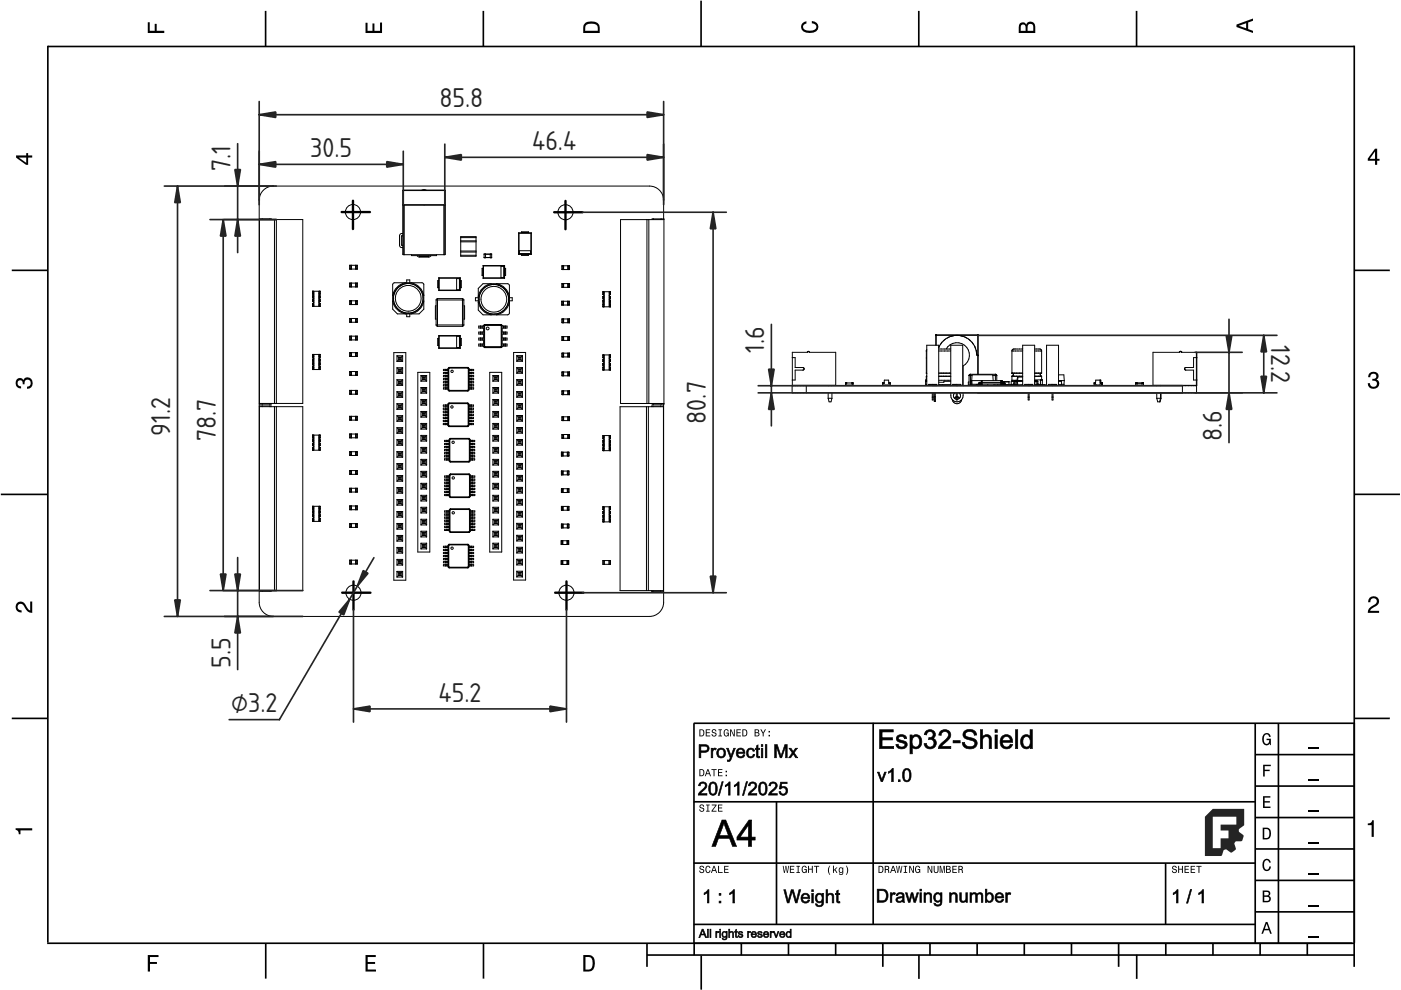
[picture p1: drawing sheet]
<svg xmlns="http://www.w3.org/2000/svg" width="297mm" height="210mm" viewBox="0 0 297 210" stroke-linecap="round" stroke-linejoin="round" font-family="sans-serif">
<defs><g id="words">
<g font-size="5.4" fill="#212529">
<text x="93.2" y="22.8">85.8</text>
<text x="65.8" y="33.3">30.5</text>
<text x="112.9" y="31.8">46.4</text>
<text x="48.8" y="36.3" transform="rotate(-90 48.8 36.3)">7.1</text>
<text x="162" y="74.8" transform="rotate(-90 162 74.8)">1.6</text>
<text x="269.5" y="73.2" transform="rotate(90 269.5 73.2)">12.2</text>
<text x="149.7" y="89.8" transform="rotate(-90 149.7 89.8)">80.7</text>
<text x="36.1" y="92.4" transform="rotate(-90 36.1 92.4)">91.2</text>
<text x="45.8" y="93.5" transform="rotate(-90 45.8 93.5)">78.7</text>
<text x="259" y="93.5" transform="rotate(-90 259 93.5)">8.6</text>
<text x="48.8" y="141.6" transform="rotate(-90 48.8 141.6)">5.5</text>
<text x="93" y="148.8">45.2</text>
<text x="49" y="151">⌀3.2</text>
</g>
</g></defs>
<g fill="none" stroke="#000" stroke-width=".35">
<path d="M10.1 9.9h277.1M10.1 9.7v190.1M56.3 2.3v7.6M102.5 2.3v7.6M148.6 .1v9.8M194.8 2.3v7.6M241 2.3v7.6M287.1 9.7v195.3M2.5 57.3h7.5M287.2 57.3h7.5M.2 104.8h10M287.2 104.8h9.6"/>
<path d="M2.5 152.3h7.5M147.1 153.3h140.1M147.1 153.3v46.7M185.1 153.2v42.8M266.1 160h21.1M266.1 153.3v46.7M271.1 153.3v46.7M287.2 152.3h7.5M147.1 170h119.1M164.6 170v26M266.1 180h21.1M266.1 173.3h21.1"/>
<path d="M266.1 166.7h21.1M10 200h277.2M56.3 200v7.5M102.5 200v7.5M137.2 200v5M147.1 196h119.1M147.1 183h119.1M147.2 200v2.5M157.2 200v2.5M167.2 200v2.5M177.2 200v2.5M187.2 200v5"/>
<path d="M197.2 200v2.5M207.2 200v2.5M217.2 200v2.5M227.2 200v2.5M237.2 200v5M247.1 183v13M247.2 200v2.5M257.2 200v2.5M266.1 193.3h21.1M266.1 186.7h21.1M267.2 200v2.5M277.2 200v2.5"/>
<path d="M137.1 202.5h150.1M148.7 202.6v7.2M194.8 202.4v5.1M241 202.4v5.1"/>
</g>
<g fill="#000">
<path d="M31.3 4.7h.5v1.8h1v-1.4h.4v1.4h1.6v.5h-3.5z" fill-rule="evenodd"/>
<path d="M77.5 4.8h.4v1.7h1.1v-1.5h.4v1.5h1.2v-1.7h.4v2.2h-3.5z" fill-rule="evenodd"/>
<path d="M124.1 4.9a2.19 2.19 0 0 0-.4 2.1h3.5v-1.2a1.42 1.42 0 0 0-1.8-1.3zM124.4 5.2a2.14 2.14 0 0 1 2.3 .3v1h-2.6v-1z" fill-rule="evenodd"/>
<path d="M170.1 4.9l.9-.4v.5a.7 .7 0 0 0-.7 .5 .7 .7 0 0 0 .3 .8 1.69 1.69 0 0 0 2.5-.6 .9 .9 0 0 0-1-.8v-.5a1.24 1.24 0 0 1 1.4 1.1 1.24 1.24 0 0 1-1 1.4 2.22 2.22 0 0 1-2.5-.7l-.2-.5z" fill-rule="evenodd"/>
<path d="M216.2 5l-.2 .8v1.2h3.5v-1.3a.98 .98 0 0 0-.7-1.1 .98 .98 0 0 0-1.2 .6 .84 .84 0 0 0-1.4-.2zM216.5 5.3a.54 .54 0 0 1 .7-.1 .54 .54 0 0 1 .2 .6v.7h-1zM218 5.2a.62 .62 0 0 1 .7-.1 .62 .62 0 0 1 .4 .6v.8h-1.2z" fill-rule="evenodd"/>
<path d="M262.2 5.2v.5l3.5 1.3v-.5l-1.1-.3v-1.4l1.1-.4v-.5zM262.7 5.5l1.5-.6v1.1z" fill-rule="evenodd"/>
<path d="M3.4 33v.4l2.1 1.5h.5v-1.5h.8v-.4h-.8v-.5h-.4v.5zM4 33.4h1.6v1.1z" fill-rule="evenodd"/>
<path d="M291.5 31.5l-1.5 2.1v.5h1.5v.8h.5v-.8h.5v-.4h-.5v-2.2zM291.5 32.1v1.6h-1.1z" fill-rule="evenodd"/>
<path d="M3.6 80.4a.86 .86 0 0 1 1.4 .2 1.06 1.06 0 0 1 1.2-.5 1.06 1.06 0 0 1 .7 1.2 1.1 1.1 0 0 1-1.2 1.1v-.4a.71 .71 0 0 0 .8-1 .71 .71 0 0 0-1.3-.1v.6h-.4a.61 .61 0 0 0-.3-.8 .61 .61 0 0 0-.8 .2 .61 .61 0 0 0 .2 .8l.6 .2v.5a1.15 1.15 0 0 1-1.2-.7 1.15 1.15 0 0 1 .3-1.3z" fill-rule="evenodd"/>
<path d="M290.4 79.1a1.08 1.08 0 0 1 1.3-.2 1.08 1.08 0 0 1 .5 1.3l-.3 .3a1.06 1.06 0 0 1 .5 1.3 1.06 1.06 0 0 1-1.2 .6 1.1 1.1 0 0 1-1.2-1.2h.5a.71 .71 0 0 0 .9 .8 .71 .71 0 0 0 .1-1.2l-.5-.1v-.4a.61 .61 0 0 0 .7-.3 .61 .61 0 0 0-.2-.8 .61 .61 0 0 0-.8 .2l-.2 .6h-.4z" fill-rule="evenodd"/>
<path d="M3.6 127.9a1.22 1.22 0 0 1 2 .7l.4 .6 .4 .2v-1.9h.4v2.4a1.8 1.8 0 0 1-1.7-1.4 .71 .71 0 0 0-.9-.5 .71 .71 0 0 0-.5 .9 .71 .71 0 0 0 .9 .5v.5a1.18 1.18 0 0 1-1.2-.7 1.18 1.18 0 0 1 .2-1.3z" fill-rule="evenodd"/>
<path d="M290.4 126.7a1.18 1.18 0 0 1 1.9 .3 1.18 1.18 0 0 1-1 1.7l-.5 .4-.3 .4h1.9v.4h-2.4a1.8 1.8 0 0 1 1.4-1.7 .71 .71 0 0 0 .5-.9 .71 .71 0 0 0-.9-.5 .71 .71 0 0 0-.5 .9h-.4z" fill-rule="evenodd"/>
<path d="M148.3 154.6v1.5h.5a.77 .77 0 0 0 .6-.7 .77 .77 0 0 0-.6-.8zM148.5 154.8a.58 .58 0 0 1 .6 .6 .58 .58 0 0 1-.6 .6zM149.6 154.6v1.5h1v-.1h-.8v-.6h.7v-.1h-.7v-.5h.8v-.2zM151 154.7a.53 .53 0 0 0 0 .6 .53 .53 0 0 0 .6 .2 .32 .32 0 0 1-.2 .5 .32 .32 0 0 1-.4-.4h-.1a.5 .5 0 0 0 .6 .6 .5 .5 0 0 0 .2-.9l-.4-.1a.28 .28 0 0 1-.1-.3 .28 .28 0 0 1 .3-.2 .28 .28 0 0 1 .2 .4h.2a.51 .51 0 0 0-.3-.5 .51 .51 0 0 0-.6 .1zM152.3 154.6v.2h.3v1.2h-.3v.1h.8v-.1h-.3v-1.2h.3v-.2zM153.6 154.8a.81 .81 0 0 0 .5 1.4l.3-.3 .1 .2v-.8h-.5v.2h.3l-.2 .5a.6 .6 0 0 1-.5-.6 .6 .6 0 0 1 .5-.6l.2 .3h.2l-.2-.4a.53 .53 0 0 0-.7 .1zM154.8 154.6v1.5h.2v-1.2l.6 1.2h.2v-1.5h-.2v1.3l-.6-1.3zM156.1 154.6v1.5h1v-.1h-.8v-.6h.7v-.1h-.7v-.5h.8v-.2zM157.4 154.6v1.5h.5a.77 .77 0 0 0 .6-.7 .77 .77 0 0 0-.6-.8zM157.6 154.8a.58 .58 0 0 1 .6 .6 .58 .58 0 0 1-.6 .6zM160 154.6v1.5h.6a.42 .42 0 0 0 .4-.3 .42 .42 0 0 0-.2-.5l.2-.2-.1-.4zM160.2 154.8h.3a.23 .23 0 0 1 .3 .2 .23 .23 0 0 1-.3 .3h-.3zM160.2 155.4h.3a.26 .26 0 0 1 .3 .3 .26 .26 0 0 1-.3 .3h-.3zM161.2 154.6l.5 .9v.6h.2v-.6l.5-.9h-.2l-.4 .7-.4-.7zM162.9 155.8v.3h.3v-.3zM162.9 155v.3h.3v-.3z" fill-rule="evenodd"/>
<path d="M267.9 155.8a.85 .85 0 0 1 .9-.4 .85 .85 0 0 1 .6 .8h-.3l-.1-.2a.49 .49 0 0 0-.4-.3 .49 .49 0 0 0-.5 .3 1.2 1.2 0 0 0 .4 1.7 .66 .66 0 0 0 .6-.8h-.6v-.3h1v1.4h-.2l-.1-.4-.3 .3a.85 .85 0 0 1-1.2-.6v-1.1z" fill-rule="evenodd"/>
<path d="M3.3 175.6h3.5v.5h-2.5v.8h-.3a.77 .77 0 0 0-.7-1z" fill-rule="evenodd"/>
<path d="M148.4 170.7a.53 .53 0 0 0 0 .6 .53 .53 0 0 0 .6 .2 .32 .32 0 0 1-.2 .5 .32 .32 0 0 1-.4-.4h-.2a.5 .5 0 0 0 .7 .5 .5 .5 0 0 0 .2-.8l-.4-.1a.28 .28 0 0 1-.1-.4 .28 .28 0 0 1 .3-.1 .28 .28 0 0 1 .2 .3h.2a.51 .51 0 0 0-.3-.4 .51 .51 0 0 0-.6 .1zM149.7 170.6v.2h.3v1.1h-.3v.2h.8v-.2h-.3v-1.1h.3v-.2zM150.9 170.6v.2h.8l-.9 1.3h1.1v-.2h-.8l.8-1.3zM152.2 170.6v1.5h1v-.2h-.8v-.5h.7v-.2h-.7v-.4h.8v-.2z" fill-rule="evenodd"/>
<path d="M148.3 163.1v1.5h.5a.77 .77 0 0 0 .6-.8 .77 .77 0 0 0-.6-.7zM148.5 163.3a.58 .58 0 0 1 .6 .5 .58 .58 0 0 1-.6 .6zM150 163.1l-.6 1.5h.2l.2-.5h.6l.1 .5h.2l-.5-1.5zM150.1 163.3l.2 .7h-.4zM150.8 163.1v.2h.5v1.3h.2v-1.3h.4v-.2zM152.2 163.1v1.5h1v-.2h-.8v-.5h.7v-.2h-.7v-.4h.8v-.2zM153.8 164.3v.3h.3v-.3zM153.8 163.4v.3h.3v-.3z" fill-rule="evenodd"/>
<path d="M267.8 168.8h1.5v.3h-1.2v.8h1.1v.3h-1.1v.8h1.3v.3h-1.6z" fill-rule="evenodd"/>
<path d="M267.8 162.1h1.6v.3h-1.3v.8h1.1v.3h-1.1v1.1h-.3z" fill-rule="evenodd"/>
<path d="M267.7 175.5v2.5h.8a1.37 1.37 0 0 0 .7-2.2 1.56 1.56 0 0 0-1.5-.3zM268.1 175.8a.98 .98 0 0 1 1.1 .7 .98 .98 0 0 1-.7 1.2h-.4z" fill-rule="evenodd"/>
<path d="M290 174.6a.77 .77 0 0 0 .9-.7h.4v3.5h-.5v-2.5h-.8z" fill-rule="evenodd"/>
<path d="M148.4 183.7a.53 .53 0 0 0 0 .6 .53 .53 0 0 0 .6 .2 .32 .32 0 0 1-.2 .5 .32 .32 0 0 1-.4-.4h-.2a.5 .5 0 0 0 .7 .5 .5 .5 0 0 0 .2-.8l-.4-.1a.28 .28 0 0 1-.1-.4 .28 .28 0 0 1 .3-.1 .28 .28 0 0 1 .2 .3h.2a.51 .51 0 0 0-.3-.4 .51 .51 0 0 0-.6 .1zM149.7 183.8l-.1 .2a.67 .67 0 0 0 0 .8 .67 .67 0 0 0 .9 .2l.1-.5h-.2l-.2 .4a.61 .61 0 0 1-.4-.6 .61 .61 0 0 1 .4-.6l.2 .3h.2l-.2-.3a.5 .5 0 0 0-.7 .1zM151.3 183.6l-.6 1.5h.2l.2-.5h.6l.1 .5h.2l-.5-1.5zM151.4 183.8l.2 .7h-.4zM152.2 183.6v1.5h1v-.2h-.8v-1.3zM153.5 183.6v1.5h1v-.2h-.8v-.5h.7v-.2h-.7v-.4h.8v-.2z" fill-rule="evenodd"/>
<path d="M166 183.6l.2 1.5h.2l.2-1.3 .2 1.3h.2l.3-1.5h-.2l-.2 1.3-.2-1.3h-.2l-.2 1.3-.2-1.3zM167.5 183.6v1.5h.9v-.2h-.7v-.5h.6v-.2h-.6v-.4h.7v-.2zM168.9 183.6v.2h.2v1.1h-.2v.2h.7v-.2h-.3v-1.1h.3v-.2zM170.1 183.8a.82 .82 0 0 0 .5 1.3l.3-.2 .2 .2v-.8h-.6v.2h.4l-.2 .4a.6 .6 0 0 1-.5-.6 .6 .6 0 0 1 .4-.6l.2 .3h.2l-.1-.3a.53 .53 0 0 0-.8 .1zM171.3 183.6v1.5h.2v-.7h.6v.7h.2v-1.5h-.2v.6h-.6v-.6zM172.6 183.6v.2h.4v1.3h.2v-1.3h.5v-.2zM175.9 183.5a1.35 1.35 0 0 0 .1 2 1.84 1.84 0 0 1 0-2zM176.6 183.5v1.6h.2v-.4l.2-.2 .3 .6h.3l-.5-.8 .5-.4h-.3l-.5 .5v-.9zM177.9 184a.59 .59 0 0 0-.1 .8 .59 .59 0 0 0 .7 .3l.1-.2a.31 .31 0 0 1-.1 .4 .31 .31 0 0 1-.5-.1h-.1a.47 .47 0 0 0 .5 .3 .47 .47 0 0 0 .4-.5v-1.1h-.2v.2l-.3-.2zM178.1 184.2l.1-.1a.42 .42 0 0 1 .4 .4 .42 .42 0 0 1-.4 .4l-.2-.2zM179.3 183.5a1.85 1.85 0 0 1 0 2 1.22 1.22 0 0 0 0-2z" fill-rule="evenodd"/>
<path d="M186.3 183.6v1.5h.5a.77 .77 0 0 0 .6-.8 .77 .77 0 0 0-.6-.7zM186.5 183.8a.58 .58 0 0 1 .6 .5 .58 .58 0 0 1-.6 .6zM187.6 183.6v1.5h.2v-.7a.45 .45 0 0 1 .5 .2 .45 .45 0 0 1 .1 .5l.2-.1-.3-.7a.42 .42 0 0 0 .2-.4 .42 .42 0 0 0-.4-.3zM187.8 183.8h.2a.26 .26 0 0 1 .3 .2 .26 .26 0 0 1-.3 .3h-.2zM189.3 183.6l-.6 1.5h.2l.2-.5h.6l.1 .5h.2l-.5-1.5zM189.4 183.8l.2 .7h-.5zM190 183.6l.3 1.5h.1l.3-1.3 .2 1.3h.2l.2-1.5h-.1l-.2 1.3-.2-1.3h-.2l-.2 1.3-.2-1.3zM191.6 183.6v.2h.3v1.1h-.3v.2h.7v-.2h-.2v-1.1h.2v-.2zM192.8 183.6v1.5h.2v-1.2l.5 1.2h.3v-1.5h-.2v1.2l-.6-1.2zM194.2 183.8a.81 .81 0 0 0 .5 1.3l.3-.2 .1 .2v-.8h-.5v.2h.3l-.2 .4a.6 .6 0 0 1-.5-.6 .6 .6 0 0 1 .5-.6l.2 .3h.2l-.2-.3a.53 .53 0 0 0-.7 .1zM196.7 183.6v1.5h.2v-1.2l.5 1.2h.3v-1.5h-.2v1.2l-.6-1.2zM198 183.6v.9a.52 .52 0 0 0 .5 .6 .52 .52 0 0 0 .5-.6v-.9h-.2v.9a.33 .33 0 0 1-.3 .4 .33 .33 0 0 1-.3-.4v-.9zM199.2 183.6v1.5h.2v-1.4l.3 1.4h.2l.2-1.4v1.4h.2v-1.5h-.3l-.2 1.3-.3-1.3zM200.6 183.6v1.5h.5a.42 .42 0 0 0 .5-.3 .42 .42 0 0 0-.3-.5l.2-.2-.1-.4zM200.8 183.8h.3a.23 .23 0 0 1 .2 .2 .23 .23 0 0 1-.2 .2h-.3zM200.8 184.4h.3a.26 .26 0 0 1 .3 .2 .26 .26 0 0 1-.3 .3h-.3zM201.9 183.6v1.5h1v-.2h-.8v-.5h.7v-.2h-.7v-.4h.8v-.2zM203.2 183.6v1.5h.2v-.7a.45 .45 0 0 1 .5 .2 .45 .45 0 0 1 .1 .5l.2-.1-.3-.7a.42 .42 0 0 0 .2-.4 .42 .42 0 0 0-.4-.3zM203.4 183.8h.2a.26 .26 0 0 1 .3 .2 .26 .26 0 0 1-.3 .3h-.2z" fill-rule="evenodd"/>
<path d="M248.6 183.7a.53 .53 0 0 0 0 .6 .53 .53 0 0 0 .6 .2 .32 .32 0 0 1-.2 .5 .32 .32 0 0 1-.3-.4h-.2a.5 .5 0 0 0 .6 .5 .5 .5 0 0 0 .2-.8l-.4-.1a.28 .28 0 0 1-.1-.4 .28 .28 0 0 1 .3-.1 .28 .28 0 0 1 .2 .3h.2a.51 .51 0 0 0-.3-.4 .51 .51 0 0 0-.6 .1zM249.8 183.6v1.5h.2v-.7h.6v.7h.2v-1.5h-.2v.6h-.6v-.6zM251.1 183.6v1.5h1v-.2h-.8v-.5h.7v-.2h-.7v-.4h.8v-.2zM252.4 183.6v1.5h1v-.2h-.8v-.5h.7v-.2h-.7v-.4h.8v-.2zM253.6 183.6v.2h.5v1.3h.2v-1.3h.5v-.2z" fill-rule="evenodd"/>
<path d="M268.4 195.5l-1 2.5h.4l.2-.8h1l.3 .8h.3l-.9-2.5zM268.5 195.8l.4 1.1h-.7z" fill-rule="evenodd"/>
<path d="M267.7 188.8v2.5h1a.7 .7 0 0 0 .7-.5 .7 .7 0 0 0-.4-.8 .61 .61 0 0 0 .3-.8 .61 .61 0 0 0-.7-.4zM268 189.1h.6a.38 .38 0 0 1 .4 .4 .38 .38 0 0 1-.5 .3h-.5zM268 190.2h.6a.44 .44 0 0 1 .5 .4 .44 .44 0 0 1-.5 .4h-.6z" fill-rule="evenodd"/>
<path d="M267.9 182.4a.85 .85 0 0 1 .9-.3 .85 .85 0 0 1 .6 .8h-.3l-.1-.2a.47 .47 0 0 0-.4-.3 .47 .47 0 0 0-.4 .2 1.21 1.21 0 0 0 .4 1.8 .64 .64 0 0 0 .5-.7h.4a.89 .89 0 0 1-.8 1 .89 .89 0 0 1-1-.7v-1.2z" fill-rule="evenodd"/>
<path d="M31.3 202.5h2.3v.4h-1.8v1.1h1.5v.4h-1.5v1.6h-.5z" fill-rule="evenodd"/>
<path d="M77.5 202.5h2.2v.4h-1.7v1.1h1.5v.4h-1.5v1.2h1.7v.4h-2.2z" fill-rule="evenodd"/>
<path d="M123.7 202.5v3.5h1.1a1.42 1.42 0 0 0 1.3-1.8 1.38 1.38 0 0 0-1.3-1.7zM124.1 202.9l1.1 .1a1.89 1.89 0 0 1 0 2.5l-1.1 .1z" fill-rule="evenodd"/>
</g>
<path d="M277.5 158.7h2.1M277.5 178.7h2.1M277.5 172h2.1M277.5 165.4h2.1M277.5 198.7h2.1M277.5 192h2.1M277.5 185.4h2.1" fill="none" stroke="#000" stroke-width=".25"/>
<g fill="#000">
<path d="M153 173.8h.9l2.4 5.7h-1l-.6-1.7h-2.4l-.5 1.7h-1zM153.1 173.9l-2.2 5.5h.8l.6-1.7h2.4l.6 1.7h.9l-2.3-5.5zM153.4 174.5h.1l-.2 .8-.8 1.9 1.9-.1v.1zM153.4 174.4h.1l1 2.8h-2l.7-1.7zM158.8 173.8h.6v3.7l.8-.1v.8l-.8-.1v1.4h-.8l.1-1.4-2.5 .1v-.7zM158.8 173.9l-2.6 3.6v.6l2.5-.1v1.4h.7l-.1-1.4 .8 .1v-.6h-.8l.1-3.6zM158.6 175h.1l-1.7 2.5-.1-.1 1.8 .1zM158.7 174.8v2.7h-1.9z"/>
<path d="M153.1 173.9h.8l2.3 5.5h-.9l-.6-1.6h-2.4l-.6 1.6h-.8zM153.5 174.4l-1 2.8h1.9zM158.8 173.9h.6v3.6h.7v.6h-.7v1.3h-.7v-1.3h-2.5v-.6zM158.7 175l-1.8 2.5h1.8z"/>
<path d="M148.8 196.9h.3l.8 1.9h-.4l-.2-.6h-.7l-.1 .6h-.4zM148.8 197l-.6 1.8h.2l.2-.6h.8l.2 .6h.2l-.7-1.8zM148.9 197.2h.1l-.3 .8h.6zM148.9 197.2h.1l.4 .9h-.8zM149.9 196.9h.4v1.9h-.4zM150 197v1.8h.2v-1.8zM150.5 196.9h.3v1.9h-.3zM150.5 197v1.8h.2v-1.8zM151.7 197.4h.3v.3a.3 .3 0 0 1 .2-.3 .3 .3 0 0 1 .3 .2l-.1 .2h-.4v1h-.3zM151.8 197.5v1.3h.2l-.1-1 .2-.2 .3 .1 .1-.2-.5 .2h-.1l.1-.2zM152.5 196.9h.4v.4h-.4zM152.6 197v.3h.2v-.3zM152.5 197.4h.4v1.4h-.4zM152.6 197.5v1.3h.2v-1.3zM153.1 197.6l.5-.2 .4 .2-.1-.2h.3v1.2a.62 .62 0 0 1-.5 .7 .62 .62 0 0 1-.7-.5l.7 .2 .2-.1 .1-.3a.58 .58 0 0 1-.8 .1 .58 .58 0 0 1-.2-.8zM153.2 197.7a.54 .54 0 0 0 0 .8 .54 .54 0 0 0 .8-.1v.2a.4 .4 0 0 1-.1 .5 .4 .4 0 0 1-.5 0l-.3-.2a.53 .53 0 0 0 .6 .3 .53 .53 0 0 0 .4-.6l.1-1.1h-.2v.3l-.4-.3zM153.4 197.8v.5l.1 .2a.36 .36 0 0 0 .4-.4 .36 .36 0 0 0-.5-.3zM153.3 197.7a.47 .47 0 0 1 .7 .4 .47 .47 0 0 1-.7 .4l-.1-.4zM154.4 196.9h.4l-.1 .7a.48 .48 0 0 1 .6-.2 .48 .48 0 0 1 .3 .6v.8h-.3v-.8a.25 .25 0 0 0-.3-.3 .25 .25 0 0 0-.2 .4v.7h-.4zM154.5 197v1.8h.2v-.7a.38 .38 0 0 1 .3-.5 .38 .38 0 0 1 .4 .4l-.1 .8h.2v-.8a.42 .42 0 0 0-.4-.5 .42 .42 0 0 0-.4 .3v-.8zM155.9 197.1l.3-.2-.1 .6 .3-.1v.3h-.3l.1 .8h.2v.3a.38 .38 0 0 1-.4 0 .38 .38 0 0 1-.1-.4v-.7h-.2v-.3l.2 .1zM155.9 197.2l.1 .4-.2-.1v.2l.2-.1v1l.4 .2-.3-.4v-.8l.2 .1v-.2l-.2 .1v-.6zM156.5 197.6l.2-.1a.51 .51 0 0 1 .5-.1 .51 .51 0 0 1 .3 .5l-.7-.2v.2l.2 .1a.48 .48 0 0 1 .6 .6 .48 .48 0 0 1-.7 .3l-.3-.2-.2-.3 .3-.1a.26 .26 0 0 0 .3 .3 .26 .26 0 0 0 .3-.3l-.1 .1a.56 .56 0 0 1-.6-.2 .56 .56 0 0 1-.1-.6zM156.6 197.6a.28 .28 0 0 0 0 .3 .28 .28 0 0 0 .2 .2l.4 .1a.23 .23 0 0 1 .2 .3 .23 .23 0 0 1-.2 .2l-.5-.1v-.2h-.2a.49 .49 0 0 0 .5 .4 .49 .49 0 0 0 .4-.6l-.7-.3a.29 .29 0 0 1 .2-.3 .29 .29 0 0 1 .4 .3l.1-.1a.49 .49 0 0 0-.8-.2zM158.4 197.4h.3v.3a.3 .3 0 0 1 .2-.3 .3 .3 0 0 1 .3 .2l-.1 .2h-.4l.1 1h-.4zM158.5 197.5v1.3h.2v-1l.2-.2 .2 .1 .1-.2-.5 .2h-.1l.1-.2zM159.3 197.6a.63 .63 0 0 1 .9-.1 .63 .63 0 0 1 .2 .8l-.9-.1a.34 .34 0 0 0 .3 .3 .34 .34 0 0 0 .4-.2h.2a.62 .62 0 0 1-.6 .6 .62 .62 0 0 1-.6-.6zM159.4 197.7a.61 .61 0 0 0 .1 .9 .61 .61 0 0 0 .9-.2h-.2a.39 .39 0 0 1-.5 .3 .39 .39 0 0 1-.2-.6l.8 .1a.54 .54 0 0 0-.2-.6 .54 .54 0 0 0-.7 .1zM159.5 197.9l.6 .1a.29 .29 0 0 0-.3-.3 .29 .29 0 0 0-.3 .3zM159.5 197.7l.5-.1 .3 .5h-.9zM160.7 197.6l.1-.1a.51 .51 0 0 1 .5-.1 .51 .51 0 0 1 .3 .5l-.7-.2v.2l.2 .1a.48 .48 0 0 1 .6 .6 .48 .48 0 0 1-.7 .3l-.3-.2-.2-.3 .4-.1a.26 .26 0 0 0 .2 .3 .26 .26 0 0 0 .3-.3l-.1 .1a.56 .56 0 0 1-.6-.2 .56 .56 0 0 1 0-.6zM160.8 197.6a.28 .28 0 0 0-.1 .3 .28 .28 0 0 0 .3 .2l.3 .1a.23 .23 0 0 1 .2 .3 .23 .23 0 0 1-.2 .2l-.4-.1-.1-.2h-.2a.49 .49 0 0 0 .5 .4 .49 .49 0 0 0 .4-.6l-.7-.3a.29 .29 0 0 1 .3-.3 .29 .29 0 0 1 .3 .3l.1-.1a.49 .49 0 0 0-.7-.2zM162 197.6a.63 .63 0 0 1 .8-.1 .63 .63 0 0 1 .2 .8l-.9-.1a.34 .34 0 0 0 .3 .3 .34 .34 0 0 0 .4-.2h.2a.62 .62 0 0 1-.6 .6 .62 .62 0 0 1-.6-.6zM162 197.7a.61 .61 0 0 0 .1 .9 .61 .61 0 0 0 .9-.2h-.2a.39 .39 0 0 1-.5 .3 .39 .39 0 0 1-.2-.6l.9 .1a.54 .54 0 0 0-.3-.6 .54 .54 0 0 0-.7 .1zM162.1 197.9l.6 .1a.29 .29 0 0 0-.3-.3 .29 .29 0 0 0-.3 .3zM162.1 197.7l.5-.1 .3 .5h-.9zM163.2 197.4h.3v.3a.3 .3 0 0 1 .2-.3 .3 .3 0 0 1 .3 .2l-.1 .2h-.4l.1 1h-.4zM163.3 197.5v1.3h.2v-1l.2-.2 .2 .1 .1-.2-.5 .2h-.1l.1-.2zM163.9 197.4h.3l.4 1.1 .3-1.1h.3l-.5 1.4h-.3zM164 197.5l.5 1.3h.2l.4-1.3h-.2l-.3 1.3-.4-1.3zM165.4 197.6a.63 .63 0 0 1 .8-.1 .63 .63 0 0 1 .2 .8l-.8-.1a.34 .34 0 0 0 .2 .3 .34 .34 0 0 0 .4-.2h.2a.62 .62 0 0 1-.6 .6 .62 .62 0 0 1-.6-.6zM165.5 197.7a.61 .61 0 0 0 0 .9 .61 .61 0 0 0 .9-.2h-.2a.39 .39 0 0 1-.5 .3 .39 .39 0 0 1-.2-.6l.9 .1a.54 .54 0 0 0-.3-.6 .54 .54 0 0 0-.6 .1zM165.5 197.9l.7 .1a.29 .29 0 0 0-.3-.3 .29 .29 0 0 0-.3 .3zM165.6 197.7l.4-.1 .3 .5h-.9zM166.7 197.6a.45 .45 0 0 1 .4-.2 .45 .45 0 0 1 .4 .2v-.7h.3v1.9h-.3v-.2a.51 .51 0 0 1-.5 .3 .51 .51 0 0 1-.4-.6zM166.8 197.7a.54 .54 0 0 0 0 .8 .54 .54 0 0 0 .8-.1l-.1 .4h.2v-1.8h-.2l.1 .8a.44 .44 0 0 0-.8-.1zM167 197.8l-.1 .5 .2 .2a.37 .37 0 0 0 .4-.4 .37 .37 0 0 0-.5-.3zM166.9 197.7a.48 .48 0 0 1 .7 .4 .48 .48 0 0 1-.7 .4l-.1-.4z"/>
<path d="M148.8 197h.3l.7 1.8h-.2l-.3-.6h-.7l-.2 .6h-.2zM149 197.2l-.3 .8h.6zM150 197h.2v1.8h-.2zM150.5 197h.2v1.8h-.2zM151.8 197.5h.2v.2l.3-.2 .1 .2a.29 .29 0 0 0-.4 .1 .29 .29 0 0 0 0 .3v.7h-.2zM152.6 197h.2v.3h-.2zM152.6 197.5h.2v1.3h-.2zM153.2 197.6l.2-.1 .6 .1v-.1h.2v1.1a.56 .56 0 0 1-.4 .7 .56 .56 0 0 1-.7-.4h.2a.36 .36 0 0 0 .5 .2 .36 .36 0 0 0 .2-.5 .61 .61 0 0 1-.9-.1 .61 .61 0 0 1 .1-.9zM153.4 197.8a.44 .44 0 0 0-.1 .6 .44 .44 0 0 0 .6 .1 .44 .44 0 0 0 .1-.6 .44 .44 0 0 0-.6-.1zM154.5 197h.2v.6a.46 .46 0 0 1 .6-.1 .46 .46 0 0 1 .2 .5v.8h-.2v-.8a.31 .31 0 0 0-.3-.3 .31 .31 0 0 0-.3 .4v.7h-.2zM155.9 197.2l.2-.2v.5h.2v.2h-.2v.7l.3 .4a.32 .32 0 0 1-.4-.1 .32 .32 0 0 1-.1-.3v-.7h-.1zM156.6 197.6l.2-.1a.5 .5 0 0 1 .7 .3l-.2 .1a.25 .25 0 0 0-.3-.3 .25 .25 0 0 0-.2 .3l.1 .1a.44 .44 0 0 1 .6 .2 .44 .44 0 0 1-.2 .5h-.7l-.1-.3h.2a.29 .29 0 0 0 .3 .3 .29 .29 0 0 0 .3-.4h-.1a.46 .46 0 0 1-.6-.2 .46 .46 0 0 1 0-.5zM158.5 197.5h.2v.2l.4-.2v.2a.29 .29 0 0 0-.3 .1 .29 .29 0 0 0-.1 .3v.7h-.2zM159.4 197.6a.6 .6 0 0 1 .7-.1 .6 .6 0 0 1 .3 .7h-.9a.37 .37 0 0 0 .2 .4 .37 .37 0 0 0 .5-.2h.2a.65 .65 0 0 1-1 .3 .65 .65 0 0 1 0-1.1zM159.6 197.7l-.1 .3h.7l-.2-.3zM160.7 197.6l.2-.1a.5 .5 0 0 1 .7 .3l-.2 .1a.25 .25 0 0 0-.3-.3 .25 .25 0 0 0-.2 .3l.1 .1a.44 .44 0 0 1 .6 .2 .44 .44 0 0 1-.2 .5h-.6l-.2-.3h.2a.29 .29 0 0 0 .3 .3 .29 .29 0 0 0 .3-.4h-.1a.46 .46 0 0 1-.5-.2 .46 .46 0 0 1-.1-.5zM162 197.6a.6 .6 0 0 1 .7-.1 .6 .6 0 0 1 .3 .7h-.9a.37 .37 0 0 0 .2 .4 .37 .37 0 0 0 .5-.2h.2a.65 .65 0 0 1-1 .3 .65 .65 0 0 1 0-1.1zM162.2 197.7l-.1 .3h.7l-.2-.3zM163.3 197.5h.2v.2l.4-.2v.2a.29 .29 0 0 0-.3 .1 .29 .29 0 0 0-.1 .3v.7h-.2zM164 197.5h.2l.4 1 .3-1h.2l-.4 1.3h-.2zM165.4 197.6a.6 .6 0 0 1 .7-.1 .6 .6 0 0 1 .3 .7h-.9a.37 .37 0 0 0 .3 .4 .37 .37 0 0 0 .4-.2h.2a.65 .65 0 0 1-.9 .3 .65 .65 0 0 1-.1-1.1zM165.6 197.7l-.1 .3h.7l-.2-.3zM166.8 197.6l.4-.1 .3 .1v-.6h.2v1.8h-.2v-.2a.62 .62 0 0 1-.8-.1 .62 .62 0 0 1 .1-.9zM167 197.8a.45 .45 0 0 0-.2 .6 .45 .45 0 0 0 .6 .1v-.7l-.2-.2z"/>
</g>
<path d="M257.1 171.5l-1.6 1.7v8.3h3.3l.3-.2 .4-1 .3-.2 1.1 .6h.3l.8-.6-.3-1.3 .2-.3 1.2-.1 .3-.2 .3-1-1-.9v-.3l1.1-1v-3.5zM257.1 173.2h5v1.6h-3.3v1.3h1.7v1.6h-1.7v2.1h-1.7z" fill-rule="evenodd" fill="#212529"/>
<g fill="#000">
<path d="M186.4 154.7h3v.6l-2.4-.1v1.2h2.3v.6l-2.3-.1v1.3h2.5v.6h-3.1zM186.5 154.7v4h3v-.5l-2.5 .1v-1.5h2.2v-.4l-2.2 .1v-1.4l2.4 .1v-.5zM190.2 156h.2a1.21 1.21 0 0 1 1.9 .6l-.5 .1a.63 .63 0 0 0-.6-.5 .63 .63 0 0 0-.6 .4l.2 .2 .4 .2a.98 .98 0 0 1 1.2 .9 .98 .98 0 0 1-1.2 1 1.03 1.03 0 0 1-1.3-1.1l.5-.1a.72 .72 0 0 0 .6 .6 .72 .72 0 0 0 .8-.4l-.1-.2-.3-.1a1.47 1.47 0 0 1-1.4-.9zM190.3 156.1a.74 .74 0 0 0-.1 .8 .74 .74 0 0 0 .7 .4l.3 .2a.52 .52 0 0 1 .7 .5 .52 .52 0 0 1-.7 .4l-.6-.1-.2-.5-.5 .1a1.22 1.22 0 0 0 1.2 .8 1.22 1.22 0 0 0 1.2-.8 1.57 1.57 0 0 0-1.5-1l-.3-.2a.64 .64 0 0 1 .4-.7 .64 .64 0 0 1 .8 .3l.1 .3h.4a1.25 1.25 0 0 0-1.9-.5zM192.9 155.8h.5v.4a1.16 1.16 0 0 1 1.3-.4 1.16 1.16 0 0 1 .8 1.2 1.35 1.35 0 0 1-.4 1.5 1.35 1.35 0 0 1-1.6 .1l-.1-.2 .1 1.5h-.6zM192.9 155.8v4h.5v-1.6a1.15 1.15 0 0 0 1.4 .4 1.15 1.15 0 0 0 .6-1.4 1.13 1.13 0 0 0-.7-1.3 1.13 1.13 0 0 0-1.4 .5l.1-.6zM193.7 156.5a1.17 1.17 0 0 0 .5 1.8 1.13 1.13 0 0 0 .7-1 1.13 1.13 0 0 0-.7-1.1zM193.6 156.4a.85 .85 0 0 1 1.1-.2 .85 .85 0 0 1 .3 1 .9 .9 0 0 1-.8 1.2 .9 .9 0 0 1-.9-1.1zM196.3 154.9a1.15 1.15 0 0 1 1.7 0 1.15 1.15 0 0 1 0 1.6l-.2 .1a1.06 1.06 0 0 1 .8 .8 1.06 1.06 0 0 1-.4 1.1 1.33 1.33 0 0 1-1.4 .3 1.33 1.33 0 0 1-.9-1.2l.5-.1a.89 .89 0 0 0 1 .8 .76 .76 0 0 0 .5-1 .76 .76 0 0 0-1.1-.4l.1-.6a.64 .64 0 0 0 .9-.5 .64 .64 0 0 0-.7-.7 .64 .64 0 0 0-.6 .8l-.6-.1zM196.4 155l-.4 .7 .5 .1a.72 .72 0 0 1 .7-.8 .72 .72 0 0 1 .7 .8 .72 .72 0 0 1-1 .6v.4a.84 .84 0 0 1 1.1 .5 .84 .84 0 0 1-.6 1.1 .84 .84 0 0 1-1-.8l-.5 .1a1.24 1.24 0 0 0 1.7 1 1.24 1.24 0 0 0 .5-1.9l-.5-.2a.96 .96 0 0 0 .6-1.3 .96 .96 0 0 0-1.3-.5zM199.4 154.9a1.35 1.35 0 0 1 2 .2 1.35 1.35 0 0 1-.5 2l-1.3 1.1h2.1v.6h-2.8l.1-.4a1.74 1.74 0 0 1 1-1.2h-.1a1.63 1.63 0 0 0 1-1.7 .73 .73 0 0 0-.8-.3 .73 .73 0 0 0-.5 .8l-.6-.1zM199.5 155l-.5 .9h.6a.83 .83 0 0 1 1.2-.7 .83 .83 0 0 1 0 1.4l-1.4 1.3-.4 .8h2.6v-.5l-2.1 .1 1.3-1.3a1.21 1.21 0 0 0 .5-1.8 1.21 1.21 0 0 0-1.8-.2zM202 157h1.6v.6h-1.6zM202.1 157v.5h1.5v-.5zM204.4 155a1.54 1.54 0 0 1 1.6-.4 1.54 1.54 0 0 1 1.1 1.3h-.5a.98 .98 0 0 0-.9-.7 .98 .98 0 0 0-1 .5l.3 .4 1 .3a1.25 1.25 0 0 1 1.3 1.4 1.25 1.25 0 0 1-1.6 1.1 1.41 1.41 0 0 1-1.7-1.5l.5-.1a1.13 1.13 0 0 0 .9 .9 1.13 1.13 0 0 0 1.2-.6l-.2-.4-1.7-.6a.96 .96 0 0 1-.3-1.6zM204.5 155.1a1.07 1.07 0 0 0-.1 1.2 1.07 1.07 0 0 0 1.1 .5l.7 .3a.67 .67 0 0 1 .5 .8 .67 .67 0 0 1-.8 .5 1.06 1.06 0 0 1-1.4-1h-.5a1.65 1.65 0 0 0 1.4 1.3 1.65 1.65 0 0 0 1.7-.9 1.13 1.13 0 0 0-.6-1.2l-1.3-.3-.4-.2a.56 .56 0 0 1-.2-.7 .56 .56 0 0 1 .7-.3 .88 .88 0 0 1 1.3 .8l.5-.1a1.55 1.55 0 0 0-2.6-.7zM207.8 154.7h.6l-.1 1.5a1.06 1.06 0 0 1 1.3-.5 1.06 1.06 0 0 1 .7 1.2v1.9h-.6v-1.9a.65 .65 0 0 0-.8-.7 .65 .65 0 0 0-.5 .9v1.7h-.6zM207.8 154.7v4h.5v-1.6a.77 .77 0 0 1 .6-.9 .77 .77 0 0 1 .9 .7l-.1 1.8h.5l-.1-1.8a.99 .99 0 0 0-.7-1.1 .99 .99 0 0 0-1.1 .5v-1.6zM210.9 154.7h.6v.6h-.6zM211 154.7v.6h.4v-.6zM210.9 155.8h.6v3h-.6zM211 155.8v2.9h.4v-2.9zM212.4 156.1a1.39 1.39 0 0 1 1.7-.2 1.39 1.39 0 0 1 .6 1.6l-2.1-.1a.81 .81 0 0 0 .6 .9 .81 .81 0 0 0 1-.6l.5 .1a1.29 1.29 0 0 1-2.1 .8 1.8 1.8 0 0 1-.2-2.5zM212.5 156.2a1.44 1.44 0 0 0-.2 1.9 1.44 1.44 0 0 0 1.9 .4l.5-.7h-.5a.85 .85 0 0 1-1.1 .6 .85 .85 0 0 1-.6-1.1l2.1 .1a1.29 1.29 0 0 0-.6-1.4 1.29 1.29 0 0 0-1.5 .2zM212.9 156.4l-.3 .6h1.5a.74 .74 0 0 0-.4-.7 .74 .74 0 0 0-.8 .1zM212.8 156.3l.6-.2 .5 .1 .2 .4 .2 .5h-1.8zM215.2 154.7h.6v4.1h-.6zM215.3 154.7v4h.5v-4zM216.7 156a1.04 1.04 0 0 1 1.7 .2l-.1-1.5h.6v4.1h-.5v-.4a1.06 1.06 0 0 1-1.8-.1 2 2 0 0 1 .1-2.3zM216.8 156.1a1.49 1.49 0 0 0-.3 1.7 1.49 1.49 0 0 0 1.4 .9l.6-.6-.1 .6h.5v-4h-.5l.1 1.7a1.02 1.02 0 0 0-1.7-.3zM217.1 156.5a1.19 1.19 0 0 0 .6 1.8 1.12 1.12 0 0 0 .7-1 1.12 1.12 0 0 0-.8-1.1zM217 156.4a.88 .88 0 0 1 1.2-.2 .88 .88 0 0 1 .3 1.1 .89 .89 0 0 1-.9 1.1 .89 .89 0 0 1-.8-1.1z"/>
<path d="M186.5 154.7h2.9v.5h-2.4v1.2h2.2v.5h-2.2v1.3h2.5v.5h-3zM190.2 156.1a1.22 1.22 0 0 1 2 .5h-.4a.65 .65 0 0 0-.7-.4 .65 .65 0 0 0-.6 .4l.3 .3a1.41 1.41 0 0 1 1.6 1 1.23 1.23 0 0 1-1.3 .9 1.23 1.23 0 0 1-1.2-.9l.5-.1a.7 .7 0 0 0 .7 .6 .7 .7 0 0 0 .7-.6l-.2-.2a1.66 1.66 0 0 1-1.6-1zM192.9 155.8h.5v.4a1.19 1.19 0 0 1 1.4-.3 1.19 1.19 0 0 1 .7 1.3 1.22 1.22 0 0 1-.6 1.4 1.22 1.22 0 0 1-1.5-.2v1.4h-.5zM193.6 156.4a1.23 1.23 0 0 0 .6 2 1.19 1.19 0 0 0 .8-1.1 1.19 1.19 0 0 0-.8-1.2zM196.4 155a1.09 1.09 0 0 1 1.5-.1 1.09 1.09 0 0 1 0 1.6l-.1 .1a1.22 1.22 0 0 1 .5 1.7 1.22 1.22 0 0 1-1.7 .4l-.5-.5-.2-.5 .5-.1a.81 .81 0 0 0 .9 .8 .81 .81 0 0 0 .7-1.1 .81 .81 0 0 0-1.1-.5v-.4a.69 .69 0 0 0 .9-.6 .69 .69 0 0 0-.7-.8 .69 .69 0 0 0-.6 .8l-.5-.1zM199.4 155a1.28 1.28 0 0 1 2 .2 1.28 1.28 0 0 1-.5 1.9l-1.3 1.1h2v.5h-2.6a3.1 3.1 0 0 1 1.5-1.9 .85 .85 0 0 0 .6-.9 .85 .85 0 0 0-.8-.8l-.5 .2-.2 .6h-.6zM202.1 157h1.5v.5h-1.5zM204.5 155a1.57 1.57 0 0 1 2.6 .8l-.5 .1a1 1 0 0 0-.9-.8 1 1 0 0 0-1 .6l.3 .5a2.99 2.99 0 0 1 2.1 1 1.32 1.32 0 0 1-1.7 1.6 1.36 1.36 0 0 1-1.4-1.4h.5a1.15 1.15 0 0 0 1 .9 1.15 1.15 0 0 0 1.2-.7 1.51 1.51 0 0 0-1.5-.8 1.03 1.03 0 0 1-1-.7 1.03 1.03 0 0 1 .3-1.1zM207.8 154.7h.5v1.5a1.04 1.04 0 0 1 1.3-.4 1.04 1.04 0 0 1 .6 1.1v1.8h-.5v-1.8a.71 .71 0 0 0-.8-.7 .71 .71 0 0 0-.6 .9v1.6h-.5zM211 154.7h.4v.6h-.4zM211 155.8h.4v2.9h-.4zM212.4 156.2a1.35 1.35 0 0 1 1.6-.3 1.35 1.35 0 0 1 .7 1.5h-2.2a.84 .84 0 0 0 .7 1 .84 .84 0 0 0 1-.6h.5a1.42 1.42 0 0 1-2 .8 1.42 1.42 0 0 1-.6-2zM212.8 156.4l-.2 .6h1.6a.8 .8 0 0 0-.5-.8 .8 .8 0 0 0-.9 .2zM215.3 154.7h.5v4h-.5zM216.8 156.1a1.07 1.07 0 0 1 1.6 .1v-1.5h.5v4h-.5v-.3a1.25 1.25 0 0 1-1.6 .1 1.25 1.25 0 0 1-.4-1.5zM217.1 156.4a1.25 1.25 0 0 0 .6 2 1.18 1.18 0 0 0 .7-1.1 1.18 1.18 0 0 0-.8-1.1z"/>
<path d="M148.2 157.8l1.5 .1a.87 .87 0 0 1 .7 1.1 .87 .87 0 0 1-1.1 .6l-.7-.1 .1 1.2h-.5zM148.2 157.9v2.8h.4l-.1-1.2h.8a.79 .79 0 0 0 1-.8 .79 .79 0 0 0-1-.8zM148.6 158.2v1l.7-.1a.49 .49 0 0 0 .6-.3 .49 .49 0 0 0-.2-.6zM148.5 158.1h.8a.58 .58 0 0 1 .7 .6 .58 .58 0 0 1-.7 .6h-.8zM150.7 158.6h.5l-.1 .4a.47 .47 0 0 1 .3-.5 .47 .47 0 0 1 .5 .2l-.1 .4-.3-.1-.3 .2v1.5h-.5zM150.8 158.6v2.1h.3v-1.1a.47 .47 0 0 1 .1-.5 .47 .47 0 0 1 .6-.1l.1-.3h-.5l-.3 .3h-.1l.1-.4zM152.2 158.8a1.08 1.08 0 0 1 1.5 .2 1.08 1.08 0 0 1-.2 1.5 1.08 1.08 0 0 1-1.5-.2l-.1-.9zM152.3 158.8a1.03 1.03 0 0 0-.2 1.3 1.03 1.03 0 0 0 1.3 .4 1.01 1.01 0 0 0 .3-1.4 1.01 1.01 0 0 0-1.4-.3zM152.5 159.1a.66 .66 0 0 0-.1 .9 .66 .66 0 0 0 .9 .2 .66 .66 0 0 0 .1-.9 .66 .66 0 0 0-.9-.2zM152.4 159a.8 .8 0 0 1 1.2 .5 .8 .8 0 0 1-.7 1 .87 .87 0 0 1-.5-1.5zM154 158.6h.5l.5 1.7 .5-1.7h.5l-1.1 2.6a.49 .49 0 0 1-.7 .3l-.1-.5h.6l.1-.3zM154.1 158.6l.8 2.1-.3 .5-.4-.1v.3h.4l.3-.4 1-2.4h-.3l-.5 1.7h-.2l-.5-1.7zM156.3 158.8a.98 .98 0 0 1 1.2-.1 .98 .98 0 0 1 .4 1.1l-1.4-.1a.56 .56 0 0 0 .4 .7 .56 .56 0 0 0 .7-.4h.3a.94 .94 0 0 1-.8 .8 .94 .94 0 0 1-1-.5l-.1-1zM156.4 158.9a.98 .98 0 0 0-.1 1.4 .98 .98 0 0 0 1.4 .1l.2-.3-.3-.1a.6 .6 0 0 1-.8 .5 .6 .6 0 0 1-.4-.8h1.5a1.17 1.17 0 0 0-.9-1zM156.7 159.1l-.2 .4h1.1a.57 .57 0 0 0-.9-.4zM156.6 159l.4-.2 .4 .1 .3 .6h-1.3zM158.5 158.8a.85 .85 0 0 1 .9-.3 .85 .85 0 0 1 .6 .8l-.3 .1a.52 .52 0 0 0-.7-.4 .52 .52 0 0 0-.3 .7 .5 .5 0 0 0 .3 .7 .5 .5 0 0 0 .6-.5h.4a.96 .96 0 0 1-1.2 .9 .96 .96 0 0 1-.6-1.4zM158.6 158.9a.95 .95 0 0 0-.2 1.3 .95 .95 0 0 0 1.4 .1l.2-.3-.3-.1a.6 .6 0 0 1-.8 .6 .6 .6 0 0 1-.4-.8 .59 .59 0 0 1 .4-.8 .59 .59 0 0 1 .8 .4l.3-.1a.86 .86 0 0 0-1.4-.3zM160.3 158.1l.5-.3-.1 .8h.4v.4h-.4l.1 1.3h.3l.1 .4a.55 .55 0 0 1-.7 0 .55 .55 0 0 1-.2-.6l.1-1.2-.3 .1v-.4h.3zM160.4 158.1v.6l-.3-.1v.3l.3-.1v1.3a.45 .45 0 0 0 .2 .5 .45 .45 0 0 0 .5 0v-.2a.29 .29 0 0 1-.3 0 .29 .29 0 0 1-.1-.3v-1.3l.4 .1v-.3l-.4 .1v-.8zM161.3 157.8h.5v.5h-.5zM161.4 157.9v.4h.3v-.4zM161.3 158.6h.5v2.1h-.5zM161.4 158.6v2.1h.3v-2.1zM162.2 157.8h.5v2.9h-.5zM162.3 157.9v2.8h.3v-2.8zM164.2 157.8h.6l.8 2.5 .8-2.5h.6v2.9h-.5v-2.4l.1 .1-.8 2.3h-.4l-.8-2.4 .1 2.4h-.5zM164.2 157.9v2.8h.4l-.1-2.4h.2l.7 2.4h.3l.8-2.4h.1v2.4h.3v-2.8h-.5l-.8 2.6-.8-2.6zM167.2 158.6h.5l.5 .7 .4-.7h.6l-.8 1 .8 1.1h-.5l-.5-.8-.5 .8h-.6l.9-1.1zM167.3 158.6l.7 1-.8 1.1h.4l.6-.9 .5 .9h.4l-.8-1.1 .8-1h-.4l-.5 .9-.5-.9z"/>
<path d="M148.2 157.9h1.1a.86 .86 0 0 1 1.1 .8 .86 .86 0 0 1-1.1 .8h-.7v1.2h-.4zM148.6 158.2v1h.7a.52 .52 0 0 0 .7-.5 .52 .52 0 0 0-.7-.5zM150.8 158.6h.3v.4l.2-.3 .4-.1 .2 .1-.1 .3a.45 .45 0 0 0-.6 .1 .45 .45 0 0 0-.1 .5v1.1h-.3zM152.3 158.8a1.01 1.01 0 0 1 1.4 .2 1.01 1.01 0 0 1-.2 1.4 1.01 1.01 0 0 1-1.4-.2l-.1-.9zM152.5 159.1a.75 .75 0 0 0-.2 .9 .75 .75 0 0 0 .9 .3 .73 .73 0 0 0 .3-1 .73 .73 0 0 0-1-.2zM154.1 158.6h.3l.6 1.7 .6-1.7h.3l-.8 2.1a.75 .75 0 0 1-.9 .7v-.3a.45 .45 0 0 0 .6-.4zM156.3 158.9a.94 .94 0 0 1 1.2-.2 .94 .94 0 0 1 .4 1h-1.5a.59 .59 0 0 0 .5 .7 .59 .59 0 0 0 .7-.4l.3 .1a1 1 0 0 1-1.4 .5 1 1 0 0 1-.3-1.5zM156.6 159l-.1 .5h1.1a.56 .56 0 0 0-.3-.6 .56 .56 0 0 0-.7 .1zM158.6 158.8a.86 .86 0 0 1 1.4 .4l-.3 .1a.55 .55 0 0 0-.8-.4 .55 .55 0 0 0-.3 .8 .56 .56 0 0 0 .4 .7 .56 .56 0 0 0 .7-.5l.3 .1a.94 .94 0 0 1-1.3 .6 .94 .94 0 0 1-.4-1.3zM160.4 158.1l.3-.2v.7h.4v.3h-.4v1.2l.1 .2 .3 .1v.3a.51 .51 0 0 1-.6-.1 .51 .51 0 0 1-.1-.5v-1.2h-.3v-.3h.3zM161.4 157.9h.3v.4h-.3zM161.4 158.6h.3v2.1h-.3zM162.3 157.9h.3v2.8h-.3zM164.2 157.9h.6l.8 2.4 .8-2.4h.5v2.8h-.3v-2.4l-.9 2.4h-.3l-.8-2.4v2.4h-.4zM167.3 158.6h.4l.5 .7 .5-.7h.4l-.7 1 .7 1.1h-.4l-.5-.8-.6 .8h-.4l.8-1.1z"/>
<path d="M148.4 166a.91 .91 0 0 1 1.4 .2 .91 .91 0 0 1-.5 1.3l-.8 .8h1.4v.3h-1.9a3.2 3.2 0 0 1 1.4-1.6 .53 .53 0 0 0-.2-.9 .53 .53 0 0 0-.7 .5h-.4zM150.7 165.9a1 1 0 0 1 1.1 .2 1 1 0 0 1 .3 1.1 1.02 1.02 0 0 1-.3 1.1 1.02 1.02 0 0 1-1.1 .2 2.13 2.13 0 0 1 0-2.6zM150.9 166.2a1.89 1.89 0 0 0 .1 2.1h.3a1.73 1.73 0 0 0 0-2.2zM153.1 165.7h.2l-.8 2.9h-.2zM153.8 166.5l.8-.7h.2v2.8h-.3v-2.2l-.7 .4zM155.7 166.5l.8-.7h.2v2.8h-.3v-2.2l-.7 .4zM158.2 165.7h.3l-.8 2.9h-.3zM159 166a.91 .91 0 0 1 1.4 .2 .91 .91 0 0 1-.5 1.3l-.8 .8h1.4v.3h-1.9a3.2 3.2 0 0 1 1.3-1.6 .53 .53 0 0 0-.1-.9 .53 .53 0 0 0-.8 .5h-.3zM161.2 165.9a1 1 0 0 1 1.2 .2 1 1 0 0 1 .2 1.1 1.02 1.02 0 0 1-.2 1.1 1.02 1.02 0 0 1-1.1 .2 2.13 2.13 0 0 1-.1-2.6zM161.5 166.2a1.89 1.89 0 0 0 .1 2.1h.3a1.73 1.73 0 0 0 0-2.2zM163.3 166a.91 .91 0 0 1 1.4 .2 .91 .91 0 0 1-.5 1.3l-.8 .8h1.4v.3h-1.8a3.2 3.2 0 0 1 1.3-1.6 .53 .53 0 0 0-.2-.9 .53 .53 0 0 0-.7 .5h-.4zM165.5 165.8h1.4v.4h-1.1l-.2 .7a.93 .93 0 0 1 1.3 .5 .93 .93 0 0 1-.6 1.2 .93 .93 0 0 1-1.1-.7l.3-.1a.62 .62 0 0 0 .8 .5 .62 .62 0 0 0 .4-.7 .62 .62 0 0 0-.6-.6l-.6 .3h-.3z"/>
<path d="M148.3 165.9a.98 .98 0 0 1 1.5 .2 .98 .98 0 0 1-.5 1.5l-.8 .7 1.5-.1v.4h-2l.3-.7 .9-.8a.49 .49 0 0 0 .3-.6 .49 .49 0 0 0-.6-.4 .49 .49 0 0 0-.4 .6l-.5-.1zM148.4 166l-.3 .6h.4a.6 .6 0 0 1 .9-.5 .6 .6 0 0 1-.1 1.1l-.9 .8-.4 .6h1.9v-.3h-1.5l.6-.6a1.02 1.02 0 0 0 .4-1.8h-.6zM150.6 165.9a1.06 1.06 0 0 1 1.2 .1 1.06 1.06 0 0 1 .3 1.2 1.08 1.08 0 0 1-.2 1.2 1.08 1.08 0 0 1-1.2 .2 2.18 2.18 0 0 1-.1-2.7zM150.7 166a2.35 2.35 0 0 0-.2 2.3 .89 .89 0 0 0 1.1 .2 .89 .89 0 0 0 .4-1 1.17 1.17 0 0 0-1-1.6zM150.8 166.3a2.5 2.5 0 0 0 .2 1.9 .43 .43 0 0 0 .6-.3v-1.1a.54 .54 0 0 0-.6-.6zM150.8 166.1l.5-.1a1.75 1.75 0 0 1 0 2.4h-.3a1.89 1.89 0 0 1-.2-2.3zM153 165.7h.4l-.8 3h-.4zM153.1 165.7l-.8 2.9h.2l.8-2.8zM153.7 166.4l.5-.3a.4 .4 0 0 1 .7-.3v2.8h-.5v-2.2h.1l-.8 .5zM153.8 166.5v.3h-.1l.8-.6v2.4h.3v-2.8h-.2l-.3 .4zM155.6 166.4l.5-.3a.4 .4 0 0 1 .7-.3v2.8h-.5v-2.2h.1l-.8 .5zM155.7 166.5v.3l.7-.6v2.4h.3v-2.8h-.2l-.3 .4zM158.2 165.7h.4l-.9 3h-.4zM158.2 165.7l-.7 2.9h.2l.8-2.8zM158.9 165.9a.98 .98 0 0 1 1.5 .2 .98 .98 0 0 1-.5 1.5l-.8 .7 1.4-.1v.4h-1.9l.2-.7 1-.8a.49 .49 0 0 0 .3-.6 .49 .49 0 0 0-.6-.4 .49 .49 0 0 0-.4 .6l-.5-.1zM159 166l-.3 .6h.3a.6 .6 0 0 1 1-.5 .6 .6 0 0 1-.1 1.1l-1 .8-.3 .6h1.9v-.3h-1.5l.6-.6a1.02 1.02 0 0 0 .4-1.8h-.6zM161.2 165.9a1.06 1.06 0 0 1 1.2 .1 1.06 1.06 0 0 1 .3 1.2 1.08 1.08 0 0 1-.3 1.2 1.08 1.08 0 0 1-1.2 .2 2.18 2.18 0 0 1 0-2.7zM161.3 166a2.35 2.35 0 0 0-.2 2.3 .89 .89 0 0 0 1 .2 .89 .89 0 0 0 .5-1 1.17 1.17 0 0 0-1-1.6zM161.4 166.3a2.5 2.5 0 0 0 .2 1.9 .43 .43 0 0 0 .6-.3v-1.1a.54 .54 0 0 0-.6-.6zM161.4 166.1l.5-.1a1.75 1.75 0 0 1 0 2.4h-.3a1.89 1.89 0 0 1-.2-2.3zM163.2 165.9a.98 .98 0 0 1 1.6 .2 .98 .98 0 0 1-.6 1.5l-.8 .7 1.5-.1v.4h-2l.3-.7 .9-.8a.49 .49 0 0 0 .3-.6 .49 .49 0 0 0-.6-.4 .49 .49 0 0 0-.4 .6l-.5-.1zM163.3 166l-.3 .6h.4a.6 .6 0 0 1 .9-.5 .6 .6 0 0 1-.1 1.1l-.9 .8-.3 .6h1.8v-.3h-1.5l.6-.6a1.02 1.02 0 0 0 .5-1.8h-.7zM165.4 165.8h1.5v.4h-1.1l-.2 .7a.91 .91 0 0 1 1.3 .1 .91 .91 0 0 1-.1 1.3 .88 .88 0 0 1-1 .4 .88 .88 0 0 1-.6-.9h.3a.55 .55 0 0 0 .8 .3 .55 .55 0 0 0 .2-.8 .55 .55 0 0 0-.9 .1l-.5-.1zM165.5 165.8l-.3 1.5h.3a.66 .66 0 0 1 1-.2 .66 .66 0 0 1 .1 1 .57 .57 0 0 1-.6 .3 .57 .57 0 0 1-.5-.6l-.3 .1a.88 .88 0 0 0 1 .7 .88 .88 0 0 0 .7-1.1 .88 .88 0 0 0-1.1-.6l-.3 .2 .2-1 1.2 .1v-.4z"/>
<path d="M185.9 163.6h.5l.6 1.7 .5-1.7h.5l-.8 2.2h-.4zM186 163.7l.8 2h.3l.8-2h-.4l-.5 1.9-.6-1.9zM188.3 163.6l.5-.4a.4 .4 0 0 1 .7-.3v2.9h-.5v-2.3l.1 .1-.8 .5zM188.4 163.6v.4l-.1-.1 .8-.5-.1 2.3h.4v-2.8h-.2l-.3 .4zM190.4 165.3h.5v.5h-.5zM190.5 165.3v.4h.3v-.4zM191.7 163a1.06 1.06 0 0 1 1.2 .1 1.06 1.06 0 0 1 .3 1.3 1.08 1.08 0 0 1-.3 1.1 1.08 1.08 0 0 1-1.1 .2 2.18 2.18 0 0 1-.1-2.7zM191.8 163.1a2.35 2.35 0 0 0-.2 2.4 .89 .89 0 0 0 1.1 .1 .89 .89 0 0 0 .4-.9 1.17 1.17 0 0 0-1-1.7zM191.9 163.4a2.51 2.51 0 0 0 .2 2 .43 .43 0 0 0 .6-.4v-1a.54 .54 0 0 0-.6-.7zM191.9 163.2h.5a1.75 1.75 0 0 1 0 2.3h-.3a1.89 1.89 0 0 1-.2-2.3z"/>
<path d="M186 163.7h.4l.6 1.6 .5-1.6h.4l-.8 2h-.3zM188.4 163.6l.8-.7h.2v2.8h-.4v-2.2l-.6 .5zM190.5 165.3h.3v.4h-.3zM191.8 163.1a1 1 0 0 1 1.1 .1 1 1 0 0 1 .3 1.2 1.02 1.02 0 0 1-.3 1.1 1.02 1.02 0 0 1-1.1 .1 2.13 2.13 0 0 1 0-2.5zM192 163.3a1.89 1.89 0 0 0 .1 2.2h.3a1.73 1.73 0 0 0 0-2.3z"/>
<path d="M149.3 189.3l.8-.7h.2v2.8h-.3v-2.1l-.7 .4zM152.5 189.4h.4v.4h-.4zM152.5 191.1h.4v.3h-.4zM154.7 189.3l.8-.7h.2v2.8h-.3v-2.1l-.7 .4z"/>
<path d="M149.2 189.3l.5-.3a.4 .4 0 0 1 .7-.4v2.9h-.5v-2.2h.1l-.8 .5zM149.3 189.3l.1 .4-.1-.1 .7-.5v2.3h.3v-2.8h-.2l-.3 .5zM152.4 189.4h.5v.5h-.5zM152.5 189.4v.4h.4v-.4zM152.4 191h.5v.5h-.5zM152.5 191.1v.3h.4v-.3zM154.6 189.3l.6-.3a.4 .4 0 0 1 .6-.4v2.9h-.5v-2.2h.1l-.8 .5zM154.7 189.3l.1 .4-.1-.1 .8-.5-.1 2.3h.3v-2.8h-.2l-.3 .5z"/>
<path d="M166.1 188.6h.5l.5 2.4 .6-2.4h.6l.5 2.4 .5-2.4h.6l-.8 2.9h-.5l-.6-2.5-.7 2.5h-.4zM166.2 188.6l.7 2.8h.4l.6-2.4h.1l.6 2.4h.4l.8-2.8h-.4l-.5 2.5h-.1l-.6-2.5h-.4l-.6 2.5h-.2l-.4-2.5zM170 189.6a.98 .98 0 0 1 1.3-.2 .98 .98 0 0 1 .4 1.2l-1.5-.1a.56 .56 0 0 0 .5 .6 .56 .56 0 0 0 .6-.4l.4 .1a.94 .94 0 0 1-.8 .8 .94 .94 0 0 1-1-.6l-.1-.9zM170.1 189.7a.98 .98 0 0 0 0 1.4 .98 .98 0 0 0 1.4 0l.2-.3h-.4a.6 .6 0 0 1-.7 .4 .6 .6 0 0 1-.4-.8l1.5 .1a1.17 1.17 0 0 0-.9-1.1zM170.4 189.9l-.2 .3h1.1a.57 .57 0 0 0-.9-.3zM170.3 189.8l.5-.2 .3 .1 .3 .6h-1.3zM172 188.6h.5v.5h-.5zM172.1 188.6v.4h.3v-.4zM172 189.4h.5v2.1h-.5zM172.1 189.4v2h.3v-2zM173.1 189.6a.77 .77 0 0 1 1.2 .1l-.1-.3h.5v1.8a.94 .94 0 0 1-.7 1.1 .94 .94 0 0 1-1.2-.8l.5 .1a.5 .5 0 0 0 .5 .4 .5 .5 0 0 0 .4-.4l.1-.4a.86 .86 0 0 1-1.1 .2 .86 .86 0 0 1-.4-1zM173.2 189.7a.91 .91 0 0 0-.2 1.2 .91 .91 0 0 0 1.2 .2l.1-.1v.2a.62 .62 0 0 1-.2 .7 .62 .62 0 0 1-.7 0l-.2-.2-.3-.1a.85 .85 0 0 0 1 .6 .85 .85 0 0 0 .7-1v-1.8h-.3l.1 .4a.76 .76 0 0 0-1.2-.1zM173.4 189.9a.63 .63 0 0 0-.1 .8 .63 .63 0 0 0 .8 .2 .63 .63 0 0 0 .1-.8 .63 .63 0 0 0-.8-.2zM173.3 189.8a.77 .77 0 0 1 1.1 .4 .77 .77 0 0 1-.7 1 .85 .85 0 0 1-.4-1.4zM175.1 188.6h.4v1a.75 .75 0 0 1 .9-.3 .75 .75 0 0 1 .4 .9v1.3h-.4v-1.3a.43 .43 0 0 0-.5-.4 .43 .43 0 0 0-.4 .5v1.2h-.4zM175.1 188.6v2.8h.4l-.1-1.1a.56 .56 0 0 1 .5-.7 .56 .56 0 0 1 .6 .6l-.1 1.2h.4l-.1-1.2a.68 .68 0 0 0-.5-.8 .68 .68 0 0 0-.8 .4l.1-1.2zM177.3 188.9l.5-.3-.1 .8h.4v.3h-.4l.1 1.3 .3 .1 .1 .3a.55 .55 0 0 1-.7 0 .55 .55 0 0 1-.2-.6l.1-1.1h-.3v-.3h.3zM177.4 188.9v.6l-.3-.1v.3l.3-.1v1.2a.45 .45 0 0 0 .2 .5 .45 .45 0 0 0 .5 .1v-.2a.29 .29 0 0 1-.4 0 .29 .29 0 0 1-.1-.3v-1.3l.5 .1v-.3l-.5 .1 .1-.8z"/>
<path d="M166.2 188.6h.4l.5 2.4 .7-2.4h.4l.6 2.4 .6-2.4h.4l-.8 2.8h-.4l-.6-2.4-.7 2.4h-.4zM170.1 189.7a.94 .94 0 0 1 1.1-.2 .94 .94 0 0 1 .5 1h-1.5a.59 .59 0 0 0 .4 .7 .59 .59 0 0 0 .7-.4h.4a1 1 0 0 1-1.5 .6 1 1 0 0 1-.3-1.5zM170.4 189.8l-.2 .4h1.1a.56 .56 0 0 0-.3-.5 .56 .56 0 0 0-.6 .1zM172.1 188.6h.3v.4h-.3zM172.1 189.4h.3v2h-.3zM173.1 189.6l.6-.2 .6 .3v-.3h.3v1.8a.88 .88 0 0 1-.6 1 .88 .88 0 0 1-1.1-.6l.3 .1a.57 .57 0 0 0 .8 .2 .57 .57 0 0 0 .3-.7 .96 .96 0 0 1-1.3-.2 .96 .96 0 0 1 0-1.3zM173.4 189.8a.72 .72 0 0 0-.2 .9 .72 .72 0 0 0 .8 .4 .7 .7 0 0 0 .3-1 .7 .7 0 0 0-.9-.3zM175.1 188.6h.4v1a.72 .72 0 0 1 .8-.2 .72 .72 0 0 1 .5 .8v1.2h-.4v-1.2a.49 .49 0 0 0-.5-.5 .49 .49 0 0 0-.4 .6v1.1h-.4zM177.4 188.9l.3-.2v.7h.4v.3h-.4v1.2l.1 .2h.3v.3a.51 .51 0 0 1-.6 0 .51 .51 0 0 1-.1-.6v-1.1h-.3v-.3h.3z"/>
<path d="M185.9 188.5h1.4l.6 .3a1.35 1.35 0 0 1 .4 1.5 1.2 1.2 0 0 1-1.3 1.1h-1.1zM186 188.5v2.8l1-.1a1.41 1.41 0 0 0 1.2-.9 1.41 1.41 0 0 0-.4-1.5l-.5-.2zM186.4 188.8v2.2l.6-.1a1.06 1.06 0 0 0 .9-.8 1.06 1.06 0 0 0-.5-1.1zM186.3 188.8h.8a1.17 1.17 0 0 1 .9 1.1 1.17 1.17 0 0 1-.9 1.1h-.8zM188.7 189.2h.4v.4a.47 .47 0 0 1 .3-.4 .47 .47 0 0 1 .5 .2l-.1 .4-.3-.1-.3 .2v1.5h-.5zM188.8 189.3v2h.3l-.1-1a.47 .47 0 0 1 .2-.6 .47 .47 0 0 1 .5 0l.2-.3-.5-.1-.3 .3h-.1l.1-.3zM190.1 189.5a.91 .91 0 0 1 1-.4 .91 .91 0 0 1 .7 .9l.1 1.4h-.5v-.3a.73 .73 0 0 1-1.2 .3 .73 .73 0 0 1 .1-1.2l1-.2a.52 .52 0 0 0-.4-.4 .52 .52 0 0 0-.6 .4l-.4-.1zM190.2 189.6l-.2 .3h.3a.51 .51 0 0 1 .4-.4 .51 .51 0 0 1 .6 .1l.1 .5-1 .1a.56 .56 0 0 0-.4 .5 .56 .56 0 0 0 .4 .6l.6-.1 .4-.3v.4h.4l-.2-.3 .1-1.3a.99 .99 0 0 0-1.5-.1zM190.5 190.6l-.1 .1a.49 .49 0 0 0 .4 .3 .49 .49 0 0 0 .5-.2v-.5zM190.4 190.5l.9-.3a.58 .58 0 0 1-.3 .9 .58 .58 0 0 1-.7-.4zM191.9 189.2h.5l.4 1.7 .3-1.7h.5l.4 1.6 .4-1.6h.4l-.6 2.2h-.5l-.3-1.6-.4 1.6h-.5zM192 189.3l.6 2h.4l.3-1.6h.1l.4 1.6h.3l.7-2h-.4l-.4 1.8-.4-1.8h-.4l-.4 1.6h-.1l-.4-1.6zM195 188.5h.4v.5h-.4zM195 188.5v.4h.4v-.4zM195 189.2h.4v2.2h-.4zM195 189.3v2h.4v-2zM195.8 189.2h.5l-.1 .4a.75 .75 0 0 1 .9-.4 .75 .75 0 0 1 .5 .9v1.3h-.5v-1.3a.44 .44 0 0 0-.5-.5 .44 .44 0 0 0-.3 .6v1.2h-.5zM195.9 189.3v2h.3v-1.1a.56 .56 0 0 1 .4-.7 .56 .56 0 0 1 .7 .6l-.1 1.2h.3v-1.6a.75 .75 0 0 0-.7-.4 .75 .75 0 0 0-.7 .5l.1-.5zM198.2 189.4a.77 .77 0 0 1 1.2 .1l-.1-.3h.5v1.8a.94 .94 0 0 1-.7 1.2 .94 .94 0 0 1-1.2-.8l.5 .1a.5 .5 0 0 0 .5 .3 .5 .5 0 0 0 .4-.3l.1-.5a.86 .86 0 0 1-1.1 .3 .86 .86 0 0 1-.4-1zM198.3 189.5a.91 .91 0 0 0-.2 1.3 .91 .91 0 0 0 1.2 .2l.1-.1v.1a.62 .62 0 0 1-.2 .8 .62 .62 0 0 1-.7 0l-.2-.3h-.3a.85 .85 0 0 0 1 .5 .85 .85 0 0 0 .7-1v-1.7h-.3l.1 .4a.76 .76 0 0 0-1.2-.2zM198.5 189.8a.63 .63 0 0 0-.1 .8 .63 .63 0 0 0 .8 .2 .63 .63 0 0 0 .1-.8 .63 .63 0 0 0-.8-.2zM198.4 189.7a.77 .77 0 0 1 1.1 .4 .77 .77 0 0 1-.7 1 .85 .85 0 0 1-.4-1.4zM201.3 189.2h.4l-.1 .4a.75 .75 0 0 1 .9-.4 .75 .75 0 0 1 .5 .9v1.3h-.4v-1.3a.44 .44 0 0 0-.5-.5 .44 .44 0 0 0-.4 .6v1.2h-.4zM201.3 189.3v2h.4l-.1-1.1a.56 .56 0 0 1 .5-.7 .56 .56 0 0 1 .6 .6l-.1 1.2h.4l-.1-1.6a.75 .75 0 0 0-.7-.4 .75 .75 0 0 0-.6 .5v-.5zM203.4 189.2h.5l-.1 1.6a.48 .48 0 0 0 .7 .2 .48 .48 0 0 0 .2-.6v-1.2h.5v2.2h-.5l.1-.4a.69 .69 0 0 1-.7 .4 .69 .69 0 0 1-.6-.5zM203.5 189.3l.1 1.5a.68 .68 0 0 0 .6 .5 .68 .68 0 0 0 .7-.5l-.1 .5h.3v-2h-.3v1.1a.57 .57 0 0 1-.5 .7 .57 .57 0 0 1-.5-.7v-1.1zM205.6 189.2h.4v.4a.68 .68 0 0 1 .6-.4 .68 .68 0 0 1 .6 .4h-.1a.68 .68 0 0 1 .8-.4 .68 .68 0 0 1 .6 .7v1.5h-.5v-1.4a.39 .39 0 0 0-.4-.4 .39 .39 0 0 0-.3 .5v1.3h-.5v-1.4a.36 .36 0 0 0-.4-.4 .36 .36 0 0 0-.3 .4v1.4h-.5zM205.7 189.3v2h.3l-.1-1a.52 .52 0 0 1 .4-.8 .52 .52 0 0 1 .6 .5v1.3h.3l-.1-1.2a.51 .51 0 0 1 .5-.6 .51 .51 0 0 1 .5 .5v1.3h.3l-.1-1.4a.61 .61 0 0 0-.5-.6 .61 .61 0 0 0-.7 .4 .64 .64 0 0 0-.6-.4 .64 .64 0 0 0-.6 .5l.1-.5zM208.8 188.5h.5l-.1 1a.81 .81 0 0 1 1-.3 .81 .81 0 0 1 .5 .8 .95 .95 0 0 1-.3 1.2 .95 .95 0 0 1-1.2-.1h.1v.3h-.5zM208.9 188.5v2.8h.3v-.5a.81 .81 0 0 0 1.1 .4 .81 .81 0 0 0 .3-1.1 .75 .75 0 0 0-.6-.8 .75 .75 0 0 0-.8 .4v-1.2zM209.4 189.8a.7 .7 0 0 0-.1 .7 .7 .7 0 0 0 .6 .5 .72 .72 0 0 0 .4-.8 .72 .72 0 0 0-.7-.6zM209.3 189.7a.67 .67 0 0 1 .9 0 .67 .67 0 0 1 .1 .8 .54 .54 0 0 1-.4 .6 .54 .54 0 0 1-.6-.3l-.2-.5zM211.2 189.5a.98 .98 0 0 1 1.2-.2 .98 .98 0 0 1 .4 1.2l-1.4-.1a.56 .56 0 0 0 .4 .6 .56 .56 0 0 0 .7-.4h.3a.94 .94 0 0 1-.8 .9 .94 .94 0 0 1-1-.6l-.1-.9zM211.3 189.6a.98 .98 0 0 0-.1 1.4 .98 .98 0 0 0 1.4 0l.2-.3h-.3a.6 .6 0 0 1-.8 .4 .6 .6 0 0 1-.4-.8l1.5 .1a1.17 1.17 0 0 0-.9-1.1zM211.6 189.7l-.3 .4h1.2a.57 .57 0 0 0-.9-.4zM211.5 189.6l.4-.1 .3 .1 .3 .6h-1.2zM213.2 189.2h.4l-.1 .4a.47 .47 0 0 1 .4-.4 .47 .47 0 0 1 .5 .2l-.2 .4-.2-.1-.4 .2v1.5h-.4zM213.2 189.3v2h.4l-.1-1a.47 .47 0 0 1 .1-.6 .47 .47 0 0 1 .6 0l.1-.3-.4-.1-.3 .3h-.1v-.3z"/>
<path d="M186 188.5h.9a1.44 1.44 0 0 1 1.4 1.1 1.44 1.44 0 0 1-.7 1.6l-1.6 .1zM186.4 188.8v2.2h.6a1.07 1.07 0 0 0 .9-1.1 1.07 1.07 0 0 0-1-1.1zM188.8 189.3h.3v.3l.2-.3h.4l.2 .1-.2 .3a.45 .45 0 0 0-.5 0 .45 .45 0 0 0-.1 .6v1h-.3zM190.1 189.5a.87 .87 0 0 1 1-.3 .87 .87 0 0 1 .6 .8l.1 1.3h-.4v-.2a.74 .74 0 0 1-1 .3 .74 .74 0 0 1-.4-.9l.4-.3 .9-.2a.51 .51 0 0 0-.4-.5 .51 .51 0 0 0-.6 .4h-.3zM190.4 190.5a.36 .36 0 0 0 0 .5 .36 .36 0 0 0 .5 .1l.4-.3v-.5zM192 189.3h.3l.5 1.6 .4-1.6h.4l.4 1.5 .4-1.5h.4l-.7 2h-.3l-.4-1.5-.4 1.5h-.4zM195 188.5h.4v.4h-.4zM195 189.3h.4v2h-.4zM195.9 189.3h.3v.3a.72 .72 0 0 1 .9-.3 .72 .72 0 0 1 .4 .8v1.2h-.3v-1.2a.5 .5 0 0 0-.6-.6 .5 .5 0 0 0-.4 .7v1.1h-.3zM198.2 189.5l.6-.3 .6 .3v-.2h.3v1.7a.88 .88 0 0 1-.6 1.1 .88 .88 0 0 1-1.1-.6h.3a.57 .57 0 0 0 .8 .3 .57 .57 0 0 0 .3-.8 .96 .96 0 0 1-1.3-.1 .96 .96 0 0 1 0-1.3zM198.5 189.7a.72 .72 0 0 0-.2 .9 .72 .72 0 0 0 .8 .3 .7 .7 0 0 0 .3-.9 .7 .7 0 0 0-.9-.3zM201.3 189.3h.3v.3a.72 .72 0 0 1 .9-.3 .72 .72 0 0 1 .5 .8v1.2h-.4v-1.2a.5 .5 0 0 0-.5-.6 .5 .5 0 0 0-.4 .7v1.1h-.4zM203.5 189.3h.3v1.1a.51 .51 0 0 0 .5 .7 .51 .51 0 0 0 .5-.7v-1.1h.3v2h-.3v-.3a.72 .72 0 0 1-.9 .3 .72 .72 0 0 1-.4-.8zM205.7 189.3h.3v.3a.68 .68 0 0 1 1.1 0 .66 .66 0 0 1 .8-.4 .66 .66 0 0 1 .5 .7v1.4h-.3v-1.3a.45 .45 0 0 0-.5-.5 .45 .45 0 0 0-.4 .6v1.2h-.3v-1.3a.46 .46 0 0 0-.6-.4 .46 .46 0 0 0-.3 .7v1h-.3zM208.9 188.5h.3v1a.89 .89 0 0 1 1.2 0 .89 .89 0 0 1 .2 1.1 .8 .8 0 0 1-.5 .7 .8 .8 0 0 1-.9-.2v.2h-.3zM209.4 189.7a.74 .74 0 0 0-.2 .9 .74 .74 0 0 0 .8 .4 .75 .75 0 0 0 .4-.9 .75 .75 0 0 0-.9-.5zM211.2 189.5a.94 .94 0 0 1 1.1-.2 .94 .94 0 0 1 .5 1.1h-1.5a.59 .59 0 0 0 .5 .7 .59 .59 0 0 0 .7-.4h.3a1 1 0 0 1-1.4 .5 1 1 0 0 1-.3-1.5zM211.5 189.7l-.2 .4h1.2a.56 .56 0 0 0-.4-.5 .56 .56 0 0 0-.6 .1zM213.2 189.3h.3v.3l.3-.3h.4l.1 .1-.1 .3a.45 .45 0 0 0-.5 0 .45 .45 0 0 0-.1 .6v1h-.4z"/>
<path d="M248.7 189.3l.8-.7h.3v2.8h-.4v-2.1l-.7 .4zM252.4 188.6h.2l-.8 2.9h-.2zM254.2 189.3l.8-.7h.2v2.8h-.4v-2.1l-.6 .4z"/>
<path d="M248.7 189.3l.5-.3a.4 .4 0 0 1 .6-.4v2.9h-.4v-2.2h.1l-.8 .5zM248.7 189.3l.1 .4-.1-.1 .8-.5-.1 2.3h.4v-2.8h-.3l-.2 .5zM252.3 188.5h.4l-.8 3.1h-.4zM252.4 188.6l-.8 2.9h.2l.8-2.8zM254.1 189.3l.5-.3a.4 .4 0 0 1 .6-.4v2.9h-.4v-2.2h.1l-.8 .5zM254.2 189.3v.4l-.1-.1 .8-.5-.1 2.3h.4v-2.8h-.2l-.3 .5z"/>
</g>
<g fill="none" stroke="#000" stroke-width=".21">
<path d="M55 46.6h9.2v38.9h-9.2M55.6 46.4v.2M57.2 46.4v.2M57.5 46.6v-.2h-2.5v39.3h2.5v-.2M58.2 46.6v38.9M58.6 46.6v38.9M74.2 56.3h1.5v.8h-1.5zM74.2 56.3v.8M74.2 57h.3M74.2 56.4h.3M74.4 56.4v.6M74.5 56.3v.8"/>
<path d="M75.4 56.3v.8M75.5 56.3v.8M75.5 57l.2 .1M75.7 56.3l-.2 .1M85.4 43.4h9zM85.4 40.4l.1 13.6M85.4 49.5l-.5 .1-.2 .4v2.2l.4 .3h.3M85.4 50h-.3v2h.3M85.4 40.4h9M85.5 40.3l-.1 .1M85.5 40.3h8.8M85.5 54h8.8"/>
<path d="M85.5 40.3v13.7M85.7 43.5v10.5M86 60a3.3 3.3 0 0 0-2.7 2.7M86.2 60v-.6h.7v.6M87.1 60a3.3 3.3 0 0 1 2.8 2.7M87.3 54v.2h5.2v-.2M88.4 54.2l.5 .3h2l.5-.3M88.9 54.4h2zM88.9 54.2v.2M89.5 40.3h.8M90.9 54.2v.2M93 59.5v1.5"/>
<path d="M93 59.5h-.2v1.5h.2M93 58.9v2.7M93 58.9h4.6M93 58.9l.1 .1M93.1 59v2.5M93.1 59h4.4M94.1 43.5v10.5M94.3 40.3l.1 .1M94.3 40.3v13.7M94.4 40.4l-.1 13.6M96.8 59.1h.6v2.3h-.6zM97.5 59v2.5"/>
<path d="M97.6 59.5h.2v1.5h-.2M97.6 58.9v2.7M97.6 58.9l-.1 .1M97.7 59.5v1.5M97.7 50.2h3.2v4.1h-3.2zM97.7 53.2h3.2M97.7 51.3h3.2M97.7 54.1h3.2M97.7 53.4h3.2M97.7 50.4h3.2M97.7 51.1h3.2M102.4 56.9v1.5"/>
<path d="M102.4 59h4.6M102.4 56.9h-.2v1.5h.2M102.4 56.3v2.7M102.4 56.3h4.6M102.4 56.3l.1 .1M102.5 58.9l-.1 .1M102.5 56.4v2.5M102.5 56.4h4.4M102.5 58.9h4.4M102.6 53.9h.3v.8h-.3zM102.6 54.6h1.6M102.6 53.9h1.6"/>
<path d="M103.9 53.9h.3v.8h-.3zM106.2 56.5h.6v2.3h-.6zM106.9 58.9l.1 .1M106.9 56.4v2.5M107 56.9h.2v1.5h-.2M107 56.3v2.7M107 56.3l-.1 .1M107.1 56.9v1.5M110 53.9h2.7M110 49.4h2.7M110 49.4v.1M110 49.4v4.5"/>
<path d="M110 53.8h2.6M110 49.5h2.6M110 53.8v.1M110 49.5v4.3M110.1 53.2h2.4v.6h-2.4zM110.6 54h1.5M110.6 49.4v-.2h1.5v.2M110.6 53.9v.3h1.5v-.3M110.6 49.3h1.5M112.6 49.5v4.3M112.6 53.8l.1 .1M112.7 49.4v4.5"/>
<path d="M112.7 49.4l-.1 .1M119.1 56.4h1.6v.8h-1.6zM119.2 56.4l.2 .1M119.4 56.5v.6M119.4 56.4l.1 .8M119.4 57.1l-.2 .1M120.4 56.4v.8M120.4 57.1l.3 .1M120.5 56.5v.6M120.7 56.4l-.3 .1M137.2 46.6v39M137.6 46.6v39"/>
<path d="M138.3 46.6v-.2h2.5v39.3h-2.5v-.1M138.5 46.4v.2M140.2 46.4v.2M140.7 46.4v-3.9a3 3 0 0 0-3-3h-79.7a3 3 0 0 0-3 3v85.2a3 3 0 0 0 3 3h79.7a3 3 0 0 0 3-3v-42M140.8 46.6h-9.2v39h9.2M66.3 61.8v.6l.2 .2-.2 .2v.4l.2 .2-.2 .2v.4l.2 .2-.2 .2v.6M66.3 75.2v.6l.2 .2-.2 .2v.4l.2 .2-.2 .2v.4l.2 .2-.2 .2v.6M66.4 61.8l.1 .1M66.4 75.2l.1 .1M66.5 64.5l-.2-.1v.6h1.6v-.6l-.3 .1M66.5 63.6h-.2v.4l.2-.1M66.5 77.9l-.2-.1v.6h1.6v-.6l-.3 .1"/>
<path d="M66.5 62.8h-.2v.4l.2-.1M66.5 62.2l-.2 .2v-.6h1.6v.6l-.3-.2M66.5 75.6l-.2 .2v-.6h1.6v.6l-.3-.2M66.5 76.2h-.2v.4l.2-.1M66.5 77h-.2v.4l.2-.1M66.5 64.8l-.1 .2M66.5 78.2l-.1 .2M66.5 61.8v3.2M66.5 75.2v3.2M67.6 63.6h.3v.4l-.3-.1M67.6 62.8h.3v.4l-.3-.1M67.6 76.2h.3v.4l-.3-.1"/>
<path d="M67.6 77h.3v.4l-.3-.1M67.6 64.8l.2 .2M67.6 78.2l.2 .2M67.6 61.8v3.2M67.6 75.2v3.2M67.8 61.8l-.2 .1M67.8 75.2l-.2 .1M67.9 61.8l-.1 .6-.2 .2 .3 .2-.1 .4-.2 .2 .3 .2-.1 .4-.2 .2 .2 .2 .1 .6M67.9 75.2l-.1 .6-.2 .2 .3 .2-.1 .4-.2 .2 .3 .2-.1 .4-.2 .2 .2 .2 .1 .6M74.2 67.5h1.5l.1 .8h-1.6zM74.2 60h1.5v.8h-1.5zM74.2 63.8h1.5v.8h-1.5z"/>
<path d="M74.2 71.3h1.5v.8h-1.5zM74.2 74.8h1.5v.8h-1.5zM74.2 78.8h1.5v.8h-1.5zM74.2 67.6h.3M74.2 60v.8M74.2 63.8v.8M74.2 67.5v.8M74.2 71.3v.8M74.2 74.8v.8M74.2 78.8v.8M74.2 60.1h.3M74.2 79.5h.3"/>
<path d="M74.2 78.9h.3M74.2 68.2h.3M74.2 64.5h.3M74.2 63.9h.3M74.2 74.9h.3M74.2 72h.3M74.2 71.4h.3M74.2 75.5h.3M74.2 60.7h.3M74.4 60.1v.6M74.4 63.9v.6M74.4 67.6v.6"/>
<path d="M74.4 71.4v.6M74.4 74.9v.6M74.4 78.9v.6M74.5 60v.8M74.5 63.8v.8M74.5 67.5v.8M74.5 71.3v.8M74.5 74.8v.8M74.5 78.8v.8M75.4 60v.8M75.4 63.8v.8M75.4 67.5v.8"/>
<path d="M75.4 71.3v.8M75.4 74.8v.8M75.4 78.8v.8M75.5 60v.8M75.5 63.8v.8M75.5 67.5v.8M75.5 71.3v.8M75.5 74.8v.8M75.5 78.8v.8M75.5 60.7l.2 .1M75.5 64.5l.2 .1M75.5 68.2l.2 .1"/>
<path d="M75.5 72l.2 .1M75.5 75.5l.2 .1M75.5 79.5l.2 .1M75.7 67.5l-.2 .1M75.7 60l-.2 .1M75.7 63.8l-.2 .1M75.7 71.3l-.2 .1M75.7 74.8l-.2 .1M75.7 78.8l-.2 .1M83.3 63.8a3.3 3.3 0 0 0 2.7 2.8M83.3 60.1l.4-.1h6l.2 .4v5.2l-1 1h-4.6l-1-1zM83.5 74.8h2.5v48.2h-2.5z"/>
<path d="M83.5 62.3a3.1 3.1 0 0 1 3.7-2.1 3.1 3.1 0 0 1 2.5 3.4 3.1 3.1 0 0 1-3.1 2.8M83.5 62.3a3.1 3.1 0 0 0 3.1 4.1M84.2 78h1.2M84.2 75.4h1.2M84.2 76.6h1.2M84.2 78l.3 .3M84.2 75.4v1.2M84.2 78v1.2M84.2 79.2h1.2M84.2 75.4l.3 .3M84.5 78.9h.6M84.5 76.3h.6"/>
<path d="M84.5 78.3h.6M84.5 75.7h.6M84.5 75.7v.6M84.5 78.3v.6M84.5 78.9l-.3 .3M84.5 76.3l-.3 .3M84.7 78.3h.2M84.7 78.8h.2M84.7 76.3h.2M84.7 75.7v.6M84.7 78.3v.6M84.7 75.8h.2"/>
<path d="M84.9 75.7v.6M84.9 78.3v.6M85.1 78.9l.3 .3M85.1 75.7v.6M85.1 78.3v.6M85.1 76.3l.3 .3M85.4 75.4v1.2M85.4 78v1.2M85.4 78l-.3 .3M85.4 75.4l-.3 .3M85.4 60.3l-1.1 .8-.8 1.2M86.2 66.6v.6h.7v-.6"/>
<path d="M88.6 78.9h2.5v38.1h-2.5zM89.3 79.6h1.2M89.3 79.6l.3 .3M89.3 79.6v1.2M89.6 79.9h.6M89.6 79.9v.6M89.8 80h.2M89.8 79.9v.6M89.9 63.8a3.3 3.3 0 0 1-2.8 2.8M90 79.9v.6M90.2 79.9v.6M90.5 79.6v1.2"/>
<path d="M90.5 79.6l-.3 .3M92.5 68.9l.3 .3M92.5 64.9h-.2v2.8h.2M92.5 63.6v5.3M92.5 63.6h5.8M92.5 68.9h5.8M92.8 63.3l-.3 .3M92.8 69.2h5.3M92.8 63.3h5.3M92.8 63.3v5.9M93 71.8v1.5M93 71.8h-.2v1.5h.2"/>
<path d="M93 71.2v2.7M93 61.6h4.6M93 71.2h4.6M93 71.2h.1M93 73.9h4.6M93.1 61.5l-.1 .1M93.1 71.2v2.6M93.1 61.5h4.4M93.1 73.8l-.1 .1M93.1 71.2h4.4M93.1 73.8h4.4M94.5 78.3v.3"/>
<path d="M94.5 79v.2M94.5 79.6v.3M94.6 78.3v.3M94.6 79v.2M94.6 79.6v.3M94.8 78.3v.3M94.8 79v.2M94.8 79.6v.3M95 78.1v.2h-1v.3h1v.4h-1v.2h1v.4h-1v.3h1v.4h-1v.2h1v.4h-1v.3h1v.4h-1v.2h1v.4h-1v.3h1v.2M95 78.1l.1 .1M95.1 78.1l.1-.1h4l.2 .1v4.6l-.2 .2h-4l-.1-.2zM95.1 78.2v4.4"/>
<path d="M95.2 77.9h4M95.2 77.9l-.2 .2M95.2 77.9l.1 .1M95.3 78h3.9M95.3 78l-.2 .2M96.8 71.3h.6v2.4h-.6zM97.5 61.5l.1 .1M97.5 71.2v2.6M97.5 73.8l.1 .1M97.6 71.2v2.7M97.6 71.8h.2v1.5h-.2M97.6 71.2h-.1"/>
<path d="M97.7 71.8v1.5M98.1 63.3l.2 .3M98.1 63.3v5.9M98.3 68.9l-.2 .3M98.3 64.9h.2v2.8h-.2M98.3 63.6v5.3M99.2 78l.1 .2M99.2 77.9l.2 .2M99.2 77.9v.1M99.3 78.2v4.4M99.4 78.1v.2h1v.3h-1v.4h1v.2h-1v.4h1v.3h-1v.4h1v.2h-1v.4h1v.3h-1v.4h1v.2h-1v.4h1v.3h-1v.2M99.4 78.1l-.1 .1"/>
<path d="M99.6 78.3v.3M99.6 79v.2M99.6 79.6v.3M99.9 78.3v.3M99.9 79v.2M99.9 79.6v.3M100 78.3v.3M100 79v.2M100 79.6v.3M101.4 64a3.3 3.3 0 0 0 2.7 2.8M101.4 61.2l1-1h5.4l.2 .4-.1 6-.3 .2h-5.2l-1-1zM101.4 63.1h-.6v.7h.6"/>
<path d="M101.9 69.1v.5M101.9 70.4v.4M101.9 71.7v.4M101.9 73v.4M102 69.1v.5M102 70.4v.4M102 71.7v.4M102 73v.4M102.3 69.1v.5M102.3 70.4v.4M102.3 71.7v.4M102.3 73v.4"/>
<path d="M102.6 69v.1h-1.1v.5h1.1v.8h-1.1v.4h1.1v.9h-1.1v.4h1.1v.9h-1.1v.4h1.1v.1M102.6 73.5l.1 .2M102.6 69l.1 .1M102.7 68.8h3.6M102.7 73.7h3.6M102.7 68.8l-.1 .2M102.7 68.8l.1 .2M102.7 73.4l.1 .1M102.7 69.1v4.3M102.7 73.4l-.1 .1M102.8 68.9h3.4l.2 .1v4.5l-.2 .1h-3.4l-.2-.1v-4.5zM102.8 69h3.4"/>
<path d="M102.8 73.5h3.4M102.8 69l-.1 .1M102.8 73.5l-.1 .2M103.8 78.9h2.6v38.1h-2.6zM104.1 60.2a3.3 3.3 0 0 0-2.7 2.7M104.5 79.6h1.2M104.5 79.6v1.2M104.5 79.6l.3 .3M104.8 79.9v.6M104.8 79.9h.6M105 79.9v.6M105 80h.2"/>
<path d="M105.2 79.9v.6M105.3 60.2a3.3 3.3 0 0 1 2.7 2.7M105.4 79.9v.6M105.6 60.4a3.1 3.1 0 0 0-4 3.1M105.6 60.4l1.3 .8 .7 1.1M105.6 60.4a3.1 3.1 0 0 1 2.2 3.7 3.1 3.1 0 0 1-3.4 2.5 3.1 3.1 0 0 1-2.8-3.1M105.7 79.6v1.2M105.7 79.6l-.3 .3M106.2 69l.1 .1M106.2 73.5l.1 .2M106.3 73.4l.2 .1M106.3 69.1v4.3"/>
<path d="M106.3 73.4l-.1 .1M106.3 68.8l.2 .2M106.3 68.8l-.1 .2M106.5 69v.1h1v.5h-1v.8h1v.4h-1v.9h1v.4h-1v.9h1v.4h-1v.1M106.5 69l-.2 .1M106.5 73.5l-.2 .2M106.8 69.1v.5M106.8 70.4v.4M106.8 71.7v.4M106.8 73v.4M107.1 69.1v.5M107.1 70.4v.4"/>
<path d="M107.1 71.7v.4M107.1 73v.4M107.2 69.1v.5M107.2 70.4v.4M107.2 71.7v.4M107.2 73v.4M108 64a3.3 3.3 0 0 1-2.7 2.8M108 63.1h.6v.7h-.6M108.9 74.7h2.5v48.3h-2.5zM109.6 75.4l.3 .3M109.6 77.9h1.2M109.6 75.4v1.2"/>
<path d="M109.6 77.9v1.2M109.6 79.1h1.2M109.6 76.6h1.2M109.6 75.4h1.2M109.6 77.9l.3 .3M109.9 75.7h.6M109.9 75.7v.6M109.9 78.2v.6M109.9 78.8l-.3 .3M109.9 78.2h.6M109.9 78.8h.6M109.9 76.3l-.3 .3"/>
<path d="M109.9 76.3h.6M110.1 78.8h.2M110.1 75.7v.6M110.1 78.2v.6M110.1 78.3h.2M110.1 75.8h.2M110.1 76.3h.2M110.3 75.7v.6M110.3 78.2v.6M110.5 76.3l.3 .3M110.5 75.7v.6M110.5 78.2v.6"/>
<path d="M110.5 78.8l.3 .3M110.8 75.4v1.2M110.8 77.9v1.2M110.8 77.9l-.3 .3M110.8 75.4l-.3 .3M119.1 63.9h1.6v.8h-1.6zM119.1 67.6h1.6v.8h-1.6zM119.1 60.1h1.6v.8h-1.6zM119.1 71.4h1.6v.8h-1.6zM119.1 74.9h1.6v.8h-1.6zM119.1 78.9h1.6v.8h-1.6zM119.2 63.9l-.1 .8"/>
<path d="M119.2 64.6h.2M119.2 64h.2M119.2 67.6l.2 .1M119.2 60.1l.2 .1M119.2 71.4l.2 .1M119.2 74.9l.2 .1M119.2 78.9l.2 .1M119.4 64v.6M119.4 63.9v.8M119.4 60.2v.6M119.4 67.7v.6M119.4 71.5v.6"/>
<path d="M119.4 75v.6M119.4 79v.6M119.4 60.1l.1 .8M119.4 67.6l.1 .8M119.4 71.4l.1 .8M119.4 74.9l.1 .8M119.4 78.9l.1 .8M119.4 68.3l-.2 .1M119.4 60.8l-.2 .1M119.4 72.1l-.2 .1M119.4 75.6l-.2 .1M119.4 79.6l-.2 .1"/>
<path d="M119.5 63.9v.8M120.4 63.9v.8M120.4 60.1v.8M120.4 67.6v.8M120.4 71.4v.8M120.4 74.9v.8M120.4 78.9v.8M120.4 64.6l.2 .1M120.4 68.3l.3 .1M120.4 60.8l.3 .1M120.4 72.1l.3 .1M120.4 75.6l.3 .1"/>
<path d="M120.4 79.6l.3 .1M120.5 60.2v.6M120.5 67.7v.6M120.5 71.5v.6M120.5 75v.6M120.5 79v.6M120.6 63.9l-.2 .1M120.7 67.6l-.3 .1M120.7 60.1l-.3 .1M120.7 71.4l-.3 .1M120.7 74.9l-.3 .1M120.7 78.9l-.3 .1"/>
<path d="M127.8 64.5l.3 .1M127.8 64.5v.6h1.6v-.6l-.2 .1M127.8 62.9v.4M127.8 63.7v.4M127.8 76.3v.4M127.8 77.1v.4M127.8 77.9v.6h1.6v-.6l-.2 .1M127.8 62.9h.3M127.8 63.7h.3M127.8 76.3h.3M127.8 77.1h.3M127.8 77.9l.3 .1"/>
<path d="M127.9 77.5l.2 .2-.2 .2M127.9 76.7l.2 .2-.2 .2M127.9 75.9l.2 .2-.2 .2M127.9 64.1l.2 .2-.2 .2M127.9 63.3l.2 .2-.2 .2M127.9 62.5l.2 .2-.2 .2M127.9 61.9l.2 .1M127.9 75.3l.2 .1M128.1 62.3l-.3 .2M128.1 63.2l-.3 .1M128.1 64l-.3 .1M128.1 64.9l-.2 .2"/>
<path d="M128.1 75.7l-.3 .2M128.1 76.6l-.3 .1M128.1 77.4l-.3 .1M128.1 78.3l-.2 .2M128.1 61.9v3.2M128.1 75.3v3.2M129.2 62.3l.2 .2v-.6h-1.6v.6M129.2 75.7l.2 .2v-.6h-1.6v.6M129.2 62.9h.2v.4l-.2-.1M129.2 63.7h.2v.4l-.2-.1M129.2 76.3h.2v.4l-.2-.1M129.2 77.1h.2v.4l-.2-.1"/>
<path d="M129.2 64.9l.1 .2M129.2 78.3l.1 .2M129.2 61.9v3.2M129.2 75.3v3.2M129.3 61.9l-.1 .1M129.3 75.3l-.1 .1M129.4 75.3v.6l-.2 .2 .2 .2v.4l-.2 .2 .2 .2v.4l-.2 .2 .2 .2v.6M129.4 61.9v.6l-.2 .2 .2 .2v.4l-.2 .2 .2 .2v.4l-.2 .2 .2 .2v.6M168 75.8h.6v2.1h1.7l.2 .3-.2 .3h-1.7v2.1h-.6M171.2 74.7h-3.2v7h9.2v-7h-5.6M171.2 74.6h.4M171.2 74.6v.1"/>
<path d="M171.6 74.6v.1M196.4 74.4v4.7M196.4 74.4h.1M196.4 79.8v.8M196.4 79.1h.1M196.4 79.8h.1M196.4 74.3v.1M196.4 79.1l.1 .1M196.5 74.2l-.1 .1M196.5 73.2h2.5v8.5h-.4v-.2h-1.7v.2h-.4zM196.5 79.7l-.1 .1M196.5 74.2h.1"/>
<path d="M198.4 71.1v2.1M198.4 71.1h9M198.4 71.1h.1M198.4 71v.1M198.5 71h-.1M198.5 71h.1M198.5 71h8.8M198.5 71v2.2M199 79.1h2.6M199 74h2.6M199 74.4h2.6M199 79.8h2.6"/>
<path d="M199.2 73.4l-.2 .3a4.2 4.2 0 0 1 4.2-2.6 4.2 4.2 0 0 1 3.8 3.2M199.7 72.6l-.3 .5M200.4 71.9l-.4 .4M200.6 74a2.64 2.64 0 0 1 4.2-.6 2.64 2.64 0 0 1-.6 4.2v4.2M201.3 71.5l-.5 .2M202.2 71.2l-.5 .1M202.6 71.1h.6M203.6 71.2l.5 .1M204.5 71.5l.5 .2M205.4 71.9l.4 .4M205.5 79.6h.6M205.5 79.6v2.1"/>
<path d="M205.7 79.4l-.2 .2M205.8 79.4h5.2M205.8 79.4v2.3M206.1 72.6l.3 .5M206.6 73.4l.3 .6M207 74.3l.1 1M207.1 75.3h.2M207.3 75.3h.1M207.3 71h.1M207.3 71v8.4M207.4 75.3h.1M207.4 71v.1"/>
<path d="M207.4 75.3v.1M207.4 71.1h.1M207.4 71.1v8.3M210.5 79.6h.8M211 79.4v1.3M211.1 79.4h.1M211.1 79.4l.2 .2M211.3 79.6v1.1M214.5 74.4v4.7M214.5 79.8v.8M214.5 79.1h.1M214.5 74.4h2.3"/>
<path d="M214.5 79.1h2.3M214.5 79.8h2.3M214.6 79.1h2.2M214.6 79.1l.3 .4-.3 .3M214.6 79.8h.1M215.8 79.9v.8M216.8 79.9h-1.1l-.1 .8M216.8 74h-1.9l-.4 .4M219.4 79.1h1.4M219.4 74h1.1l.3 .4M219.4 74.4h1.4M219.4 79.8h1.4"/>
<path d="M220.8 79.8h.1M220.8 79.1h.1M220.8 79.1l-.3 .4 .3 .3M220.8 79.8v.7M220.8 74.4v4.7M224.4 79.5h1.2v1.2M250.1 74.7h-5.6v7h9.3v-7h-3.3M250.1 74.6v.1M250.3 74.5h.1M250.4 74.5v.1M250.4 74.5h.1M250.4 74.5l-.3 .1"/>
<path d="M250.4 74.6l.1 .1M250.5 74.5v.1M250.5 74.6l.1 .1M250.6 74.7h.1M253.7 74.7v7M253.8 75.8h-.7v2.1h-1.7l-.2 .3 .2 .3h1.7v2.1h.7M55 86.2h9.2v39h-9.2M55.6 85.5v.2M55.6 86.1v.1M57.2 85.5v.2M57.2 86.1v.1M57.5 86.2v-.1h-2.5v39.3h2.5v-.2"/>
<path d="M58.2 86.2v39M58.6 86.2v39M66.3 92.2v.6l.2 .2-.2 .2v.4l.2 .2-.2 .2v.4l.2 .2-.2 .2v.6M66.4 92.2l.1 .2M66.5 92.7l-.2 .1v-.6h1.6v.6l-.3-.1M66.5 93.3l-.2-.1v.4h.2M66.5 94.1l-.2-.1v.4h.2M66.5 95l-.2-.2v.6h1.6v-.6l-.3 .2M66.5 95.3l-.1 .1M66.5 92.2v3.2M67.6 93.3l.3-.1v.4h-.3M67.6 94.1l.3-.1v.4h-.3"/>
<path d="M67.6 95.3l.2 .1M67.6 92.2v3.2M67.8 92.2l-.2 .2M67.9 92.2l-.1 .6-.2 .2 .3 .2-.1 .4-.2 .2 .3 .2-.1 .4-.2 .2 .2 .2 .1 .6M74.2 82.8h1.5l.1 .8h-1.6zM74.2 88.3h1.5v.8h-1.5zM74.2 92h1.5v.8h-1.5zM74.2 95.8h1.5v.8h-1.5zM74.2 99.8h1.5v.8h-1.5zM74.2 82.9h.3M74.2 82.8v.8M74.2 88.3v.8"/>
<path d="M74.2 92v.8M74.2 95.8v.8M74.2 99.8v.8M74.2 88.4h.3M74.2 99.9h.3M74.2 92.1h.3M74.2 95.9h.3M74.2 92.7h.3M74.2 89h.3M74.2 83.5h.3M74.2 96.5h.3M74.4 82.9v.6"/>
<path d="M74.4 88.4v.6M74.4 92.1v.6M74.4 95.9v.6M74.4 99.9v.6M74.5 82.8v.8M74.5 88.3v.8M74.5 92v.8M74.5 95.8v.8M74.5 99.8v.8M75.4 82.8v.8M75.4 88.3v.8M75.4 92v.8"/>
<path d="M75.4 95.8v.8M75.4 99.8v.8M75.5 82.8v.8M75.5 88.3v.8M75.5 92v.8M75.5 95.8v.8M75.5 99.8v.8M75.5 83.5l.2 .1M75.5 89l.2 .1M75.5 92.7l.2 .1M75.5 96.5l.2 .1M75.7 82.8l-.2 .1"/>
<path d="M75.7 88.3l-.2 .1M75.7 92l-.2 .1M75.7 95.8l-.2 .1M75.7 99.8l-.2 .1M84.2 80.5h1.2M84.2 93.2h1.2M84.2 98.3h1.2M84.2 96.9h1.2M84.2 95.7h1.2M84.2 94.4h1.2M84.2 91.9h1.2M84.2 89.3h1.2"/>
<path d="M84.2 86.8h1.2M84.2 84.3h1.2M84.2 95.7l.3 .3M84.2 93.2l.3 .3M84.2 90.7h1.2M84.2 88.1h1.2M84.2 85.6h1.2M84.2 83.1h1.2M84.2 80.5v1.2M84.2 83.1v1.2M84.2 85.6v1.2M84.2 88.1v1.2"/>
<path d="M84.2 90.7v1.2M84.2 93.2v1.2M84.2 95.7v1.2M84.2 98.3v1.2M84.2 99.5h1.2M84.2 81.7h1.2M84.2 98.3l.3 .3M84.2 90.7l.3 .3M84.2 88.1l.3 .3M84.2 85.6l.3 .3M84.2 83.1l.3 .3M84.2 80.5l.3 .3"/>
<path d="M84.5 99.2h.6M84.5 96h.6M84.5 96.6h.6M84.5 93.5h.6M84.5 94.1h.6M84.5 91h.6M84.5 88.4h.6M84.5 85.9h.6M84.5 98.6h.6M84.5 83.4h.6M84.5 80.8h.6M84.5 86.5h.6"/>
<path d="M84.5 80.8v.6M84.5 83.4v.6M84.5 85.9v.6M84.5 88.4v.6M84.5 91v.6M84.5 93.5v.6M84.5 96v.6M84.5 98.6v.6M84.5 99.2l-.3 .3M84.5 96.6l-.3 .3M84.5 94.1l-.3 .3M84.5 91.6l-.3 .3"/>
<path d="M84.5 91.6h.6M84.5 89l-.3 .3M84.5 89h.6M84.5 86.5l-.3 .3M84.5 84l-.3 .3M84.5 84h.6M84.5 81.4l-.3 .3M84.5 81.4h.6M84.7 88.5h.2M84.7 96.6h.2M84.7 93.6h.2M84.7 89h.2"/>
<path d="M84.7 91.5h.2M84.7 86.4h.2M84.7 83.9h.2M84.7 81.4h.2M84.7 99.1h.2M84.7 91h.2M84.7 85.9h.2M84.7 80.8v.6M84.7 83.4v.6M84.7 85.9v.6M84.7 88.4v.6M84.7 91v.6"/>
<path d="M84.7 93.5v.6M84.7 96v.6M84.7 98.6v.6M84.7 98.6h.2M84.7 96.1h.2M84.7 80.9h.2M84.9 80.8v.6M84.9 83.4v.6M84.9 85.9v.6M84.9 88.4v.6M84.9 91v.6M84.9 93.5v.6"/>
<path d="M84.9 96v.6M84.9 98.6v.6M85.1 96.6l.3 .3M85.1 94.1l.3 .3M85.1 80.8v.6M85.1 83.4v.6M85.1 85.9v.6M85.1 88.4v.6M85.1 91v.6M85.1 93.5v.6M85.1 96v.6M85.1 98.6v.6"/>
<path d="M85.1 99.2l.3 .3M85.1 91.6l.3 .3M85.1 89l.3 .3M85.1 86.5l.3 .3M85.1 84l.3 .3M85.1 81.4l.3 .3M85.4 80.5v1.2M85.4 83.1v1.2M85.4 85.6v1.2M85.4 88.1v1.2M85.4 90.7v1.2M85.4 93.2v1.2"/>
<path d="M85.4 95.7v1.2M85.4 98.3v1.2M85.4 98.3l-.3 .3M85.4 95.7l-.3 .3M85.4 93.2l-.3 .3M85.4 90.7l-.3 .3M85.4 88.1l-.3 .3M85.4 85.6l-.3 .3M85.4 83.1l-.3 .3M85.4 80.5l-.3 .3M89.3 96.1h1.2M89.3 93.5h1.2"/>
<path d="M89.3 91h1.2M89.3 88.4h1.2M89.3 98.6h1.2M89.3 85.9h1.2M89.3 83.4h1.2M89.3 80.8h1.2M89.3 99.9h1.2M89.3 97.4h1.2M89.3 94.9h1.2M89.3 92.3h1.2M89.3 89.8h1.2M89.3 87.2h1.2"/>
<path d="M89.3 84.7h1.2M89.3 82.2h1.2M89.3 99.9l.3 .3M89.3 82.2l.3 .3M89.3 82.2v1.2M89.3 84.7v1.2M89.3 87.2v1.2M89.3 89.8v1.2M89.3 92.3v1.2M89.3 94.9v1.2M89.3 97.4v1.2M89.3 99.9v1.2"/>
<path d="M89.3 97.4l.3 .3M89.3 94.9l.3 .3M89.3 92.3l.3 .3M89.3 89.8l.3 .3M89.3 87.2l.3 .3M89.3 84.7l.3 .3M89.6 82.5h.6M89.6 80.5h.6M89.6 93.2h.6M89.6 97.7h.6M89.6 98.3h.6M89.6 95.2h.6"/>
<path d="M89.6 95.8h.6M89.6 92.6h.6M89.6 90.1h.6M89.6 90.7h.6M89.6 87.5h.6M89.6 88.1h.6M89.6 85h.6M89.6 85.6h.6M89.6 98.3l-.3 .3M89.6 83.1h.6M89.6 95.8l-.3 .3M89.6 82.5v.6"/>
<path d="M89.6 85v.6M89.6 87.5v.6M89.6 90.1v.6M89.6 92.6v.6M89.6 95.2v.6M89.6 97.7v.6M89.6 93.2l-.3 .3M89.6 90.7l-.3 .3M89.6 88.1l-.3 .3M89.6 85.6l-.3 .3M89.6 83.1l-.3 .3M89.6 80.5l-.3 .3"/>
<path d="M89.8 85.5h.2M89.8 98.2h.2M89.8 95.7h.2M89.8 93.2h.2M89.8 90.6h.2M89.8 88.1h.2M89.8 83h.2M89.8 80.5h.2M89.8 97.7h.2M89.8 95.2h.2M89.8 92.7h.2M89.8 90.1h.2"/>
<path d="M89.8 85h.2M89.8 82.5h.2M89.8 82.5v.6M89.8 85v.6M89.8 87.5v.6M89.8 90.1v.6M89.8 92.6v.6M89.8 95.2v.6M89.8 97.7v.6M90 82.5v.6M90 85v.6M90 87.5v.6"/>
<path d="M90 90.1v.6M90 92.6v.6M90 95.2v.6M90 97.7v.6M90.2 85.6l.3 .3M90.2 83.1l.3 .3M90.2 80.5l.3 .3M90.2 82.5v.6M90.2 85v.6M90.2 87.5v.6M90.2 90.1v.6M90.2 92.6v.6"/>
<path d="M90.2 95.2v.6M90.2 97.7v.6M90.2 98.3l.3 .3M90.2 95.8l.3 .3M90.2 93.2l.3 .3M90.2 90.7l.3 .3M90.2 88.1l.3 .3M90.5 99.9l-.3 .3M90.5 97.4l-.3 .3M90.5 94.9l-.3 .3M90.5 82.2v1.2M90.5 84.7v1.2"/>
<path d="M90.5 87.2v1.2M90.5 89.8v1.2M90.5 92.3v1.2M90.5 94.9v1.2M90.5 97.4v1.2M90.5 99.9v1.2M90.5 92.3l-.3 .3M90.5 89.8l-.3 .3M90.5 87.2l-.3 .3M90.5 84.7l-.3 .3M90.5 82.2l-.3 .3M94.4 85.9v.2"/>
<path d="M94.4 86.5v.3M94.4 87.2v.2M94.4 87.8v.3M94.4 88.5v.2M94.4 89.1v.3M94.4 89.8v.2M94.5 80.3v.2M94.5 80.9v.3M94.5 81.6v.2M94.5 82.2v.3M94.5 85.9v.2M94.5 86.5v.3"/>
<path d="M94.5 87.2v.2M94.5 87.8v.3M94.5 88.5v.2M94.5 89.1v.3M94.5 89.8v.2M94.6 80.3v.2M94.6 80.9v.3M94.6 81.6v.2M94.6 82.2v.3M94.7 93.4v.2M94.7 94v.3M94.7 94.7v.2"/>
<path d="M94.7 95.3v.3M94.7 96v.2M94.7 96.6v.3M94.7 97.3v.2M94.8 85.9v.2M94.8 86.5v.3M94.8 87.2v.2M94.8 87.8v.3M94.8 88.5v.2M94.8 89.1v.3M94.8 89.8v.2M94.8 93.4v.2"/>
<path d="M94.8 94v.3M94.8 94.7v.2M94.8 95.3v.3M94.8 96v.2M94.8 96.6v.3M94.8 97.3v.2M94.8 80.3v.2M94.8 80.9v.3M94.8 81.6v.2M94.8 82.2v.3M95 85.7v.2h-1v.2h1v.4h-1v.3h1v.4h-1v.2h1v.4h-1v.3h1v.4h-1v.2h1v.4h-1v.3h1v.4h-1v.2h1v.2M95 90.2l.2 .2"/>
<path d="M95 85.7h.1M95 82.7l.2 .2M95 93.4v.2M95 94v.3M95 94.7v.2M95 95.3v.3M95 96v.2M95 96.6v.3M95 97.3v.2M95.1 85.7v4.5M95.1 90.2l.2 .1M95.1 90.2h-.1"/>
<path d="M95.1 82.6l.2 .2M95.1 82.6l-.1 .1M95.2 85.5h4M95.2 90.4h4M95.2 85.5l-.2 .2M95.2 85.5l.1 .1M95.2 82.9h4M95.2 90.4l-.2-.2v-4.5l.2-.2h4l.1 .2v4.5l-.1 .2M95.2 93.1v.3h-1v.2h1v.4h-1v.3h1v.4h-1v.2h1v.4h-1v.3h1v.4h-1v.2h1v.4h-1v.3h1v.4h-1v.2h1v.2M95.2 97.7l.2 .2M95.2 93.1l.2 .1M95.3 85.6h3.8"/>
<path d="M95.3 85.6l-.2 .1M95.3 90.3h3.8M95.3 90.3l-.1 .1M95.3 82.8h3.9M95.3 82.8l-.1 .1M95.3 93.2l.2-.2h3.9l.2 .2v4.5l-.2 .2h-3.9l-.2-.2zM95.4 93.2v4.5M95.4 97.7l.1 .1M95.4 97.7h-.2M95.4 92.9h4M95.4 97.9h4M95.4 92.9l-.2 .2"/>
<path d="M95.4 92.9l.1 .2M95.5 93.1h3.9M95.5 93.1l-.1 .1M95.5 97.8h3.9M95.5 97.8l-.1 .1M99.1 85.6l.2 .1M99.1 90.3l.1 .1M99.2 82.8v.1M99.2 85.5l.2 .2M99.2 85.5l-.1 .1M99.3 85.7v4.5M99.3 90.2h.1"/>
<path d="M99.3 90.2l-.2 .1M99.3 82.6l.1 .1M99.3 82.6l-.1 .2M99.4 93.1l.1 .1M99.4 97.8v.1M99.4 85.7v.2h1v.2h-1v.4h1v.3h-1v.4h1v.2h-1v.4h1v.3h-1v.4h1v.2h-1v.4h1v.3h-1v.4h1v.2h-1v.2M99.4 85.7h-.1M99.4 90.2l-.2 .2M99.4 82.7l-.2 .2M99.4 92.9l.2 .2M99.4 92.9v.2M99.5 97.7h.1"/>
<path d="M99.5 93.2v4.5M99.5 97.7l-.1 .1M99.6 85.9v.2M99.6 86.5v.3M99.6 87.2v.2M99.6 87.8v.3M99.6 88.5v.2M99.6 89.1v.3M99.6 89.8v.2M99.6 80.3v.2M99.6 80.9v.3M99.6 81.6v.2"/>
<path d="M99.6 82.2v.3M99.6 93.1v.3h1v.2h-1v.4h1v.3h-1v.4h1v.2h-1v.4h1v.3h-1v.4h1v.2h-1v.4h1v.3h-1v.4h1v.2h-1v.2M99.6 93.1l-.1 .1M99.6 97.7l-.2 .2M99.8 85.9v.2M99.8 86.5v.3M99.8 87.2v.2M99.8 87.8v.3M99.8 88.5v.2M99.8 89.1v.3M99.8 89.8v.2M99.8 93.4v.2"/>
<path d="M99.8 94v.3M99.8 94.7v.2M99.8 95.3v.3M99.8 96v.2M99.8 96.6v.3M99.8 97.3v.2M99.9 80.3v.2M99.9 80.9v.3M99.9 81.6v.2M99.9 82.2v.3M99.9 85.9v.2M99.9 86.5v.3"/>
<path d="M99.9 87.2v.2M99.9 87.8v.3M99.9 88.5v.2M99.9 89.1v.3M99.9 89.8v.2M100 80.3v.2M100 80.9v.3M100 81.6v.2M100 82.2v.3M100.1 93.4v.2M100.1 94v.3M100.1 94.7v.2"/>
<path d="M100.1 95.3v.3M100.1 96v.2M100.1 96.6v.3M100.1 97.3v.2M100.2 93.4v.2M100.2 94v.3M100.2 94.7v.2M100.2 95.3v.3M100.2 96v.2M100.2 96.6v.3M100.2 97.3v.2M104.5 96.1h1.2"/>
<path d="M104.5 93.5h1.2M104.5 91h1.2M104.5 88.4h1.2M104.5 98.6h1.2M104.5 85.9h1.2M104.5 83.4h1.2M104.5 80.8h1.2M104.5 82.2v1.2M104.5 84.7v1.2M104.5 87.2v1.2M104.5 89.8v1.2M104.5 92.3v1.2"/>
<path d="M104.5 94.9v1.2M104.5 97.4v1.2M104.5 99.9v1.2M104.5 99.9h1.2M104.5 97.4h1.2M104.5 94.9h1.2M104.5 92.3h1.2M104.5 89.8h1.2M104.5 87.2h1.2M104.5 84.7h1.2M104.5 82.2h1.2M104.5 99.9l.3 .3"/>
<path d="M104.5 97.4l.3 .3M104.5 94.9l.3 .3M104.5 92.3l.3 .3M104.5 89.8l.3 .3M104.5 87.2l.3 .3M104.5 84.7l.3 .3M104.5 82.2l.3 .3M104.8 82.5h.6M104.8 80.5h.6M104.8 93.2h.6M104.8 82.5v.6M104.8 85v.6"/>
<path d="M104.8 87.5v.6M104.8 90.1v.6M104.8 92.6v.6M104.8 95.2v.6M104.8 97.7v.6M104.8 98.3l-.3 .3M104.8 97.7h.6M104.8 98.3h.6M104.8 95.8l-.3 .3M104.8 95.2h.6M104.8 95.8h.6M104.8 93.2l-.3 .3"/>
<path d="M104.8 92.6h.6M104.8 90.7l-.3 .3M104.8 90.1h.6M104.8 90.7h.6M104.8 88.1l-.3 .3M104.8 87.5h.6M104.8 88.1h.6M104.8 85.6l-.3 .3M104.8 85h.6M104.8 85.6h.6M104.8 83.1l-.3 .3M104.8 83.1h.6"/>
<path d="M104.8 80.5l-.3 .3M105 85.5h.2M105 98.2h.2M105 95.7h.2M105 93.2h.2M105 90.6h.2M105 88.1h.2M105 83h.2M105 80.5h.2M105 82.5v.6M105 85v.6M105 87.5v.6"/>
<path d="M105 90.1v.6M105 92.6v.6M105 95.2v.6M105 97.7v.6M105 97.7h.2M105 95.2h.2M105 92.7h.2M105 90.1h.2M105 85h.2M105 82.5h.2M105.2 82.5v.6M105.2 85v.6"/>
<path d="M105.2 87.5v.6M105.2 90.1v.6M105.2 92.6v.6M105.2 95.2v.6M105.2 97.7v.6M105.4 82.5v.6M105.4 85v.6M105.4 87.5v.6M105.4 90.1v.6M105.4 92.6v.6M105.4 95.2v.6M105.4 97.7v.6"/>
<path d="M105.4 98.3l.3 .3M105.4 95.8l.3 .3M105.4 93.2l.3 .3M105.4 90.7l.3 .3M105.4 88.1l.3 .3M105.4 85.6l.3 .3M105.4 83.1l.3 .3M105.4 80.5l.3 .3M105.7 82.2v1.2M105.7 84.7v1.2M105.7 87.2v1.2M105.7 89.8v1.2"/>
<path d="M105.7 92.3v1.2M105.7 94.9v1.2M105.7 97.4v1.2M105.7 99.9v1.2M105.7 99.9l-.3 .3M105.7 97.4l-.3 .3M105.7 94.9l-.3 .3M105.7 92.3l-.3 .3M105.7 89.8l-.3 .3M105.7 87.2l-.3 .3M105.7 84.7l-.3 .3M105.7 82.2l-.3 .3"/>
<path d="M109.6 85.6h1.2M109.6 80.5l.3 .3M109.6 80.5v1.2M109.6 83v1.2M109.6 85.6v1.2M109.6 88.1v1.2M109.6 90.6v1.2M109.6 93.2v1.2M109.6 95.7v1.2M109.6 98.3v1.2M109.6 99.5h1.2M109.6 98.3h1.2"/>
<path d="M109.6 96.9h1.2M109.6 95.7h1.2M109.6 94.4h1.2M109.6 93.2h1.2M109.6 91.8h1.2M109.6 90.6h1.2M109.6 89.3h1.2M109.6 88.1h1.2M109.6 86.8h1.2M109.6 84.2h1.2M109.6 83h1.2M109.6 81.7h1.2"/>
<path d="M109.6 80.5h1.2M109.6 98.3l.3 .3M109.6 95.7l.3 .3M109.6 93.2l.3 .3M109.6 90.6l.3 .3M109.6 88.1l.3 .3M109.6 85.6l.3 .3M109.6 83l.3 .3M109.9 89h.6M109.9 80.8v.6M109.9 83.3v.6M109.9 85.9v.6"/>
<path d="M109.9 88.4v.6M109.9 90.9v.6M109.9 93.5v.6M109.9 96v.6M109.9 98.6v.6M109.9 99.2l-.3 .3M109.9 98.6h.6M109.9 99.2h.6M109.9 96.6l-.3 .3M109.9 96h.6M109.9 96.6h.6M109.9 94.1l-.3 .3"/>
<path d="M109.9 93.5h.6M109.9 94.1h.6M109.9 91.5l-.3 .3M109.9 90.9h.6M109.9 91.5h.6M109.9 89l-.3 .3M109.9 88.4h.6M109.9 86.5l-.3 .3M109.9 85.9h.6M109.9 86.5h.6M109.9 83.9l-.3 .3M109.9 83.3h.6"/>
<path d="M109.9 83.9h.6M109.9 81.4l-.3 .3M109.9 80.8h.6M109.9 81.4h.6M110.1 88.5h.2M110.1 96.6h.2M110.1 94h.2M110.1 93.5h.2M110.1 80.8v.6M110.1 83.3v.6M110.1 85.9v.6M110.1 88.4v.6"/>
<path d="M110.1 90.9v.6M110.1 93.5v.6M110.1 96v.6M110.1 98.6v.6M110.1 98.6h.2M110.1 99.1h.2M110.1 91h.2M110.1 91.5h.2M110.1 88.9h.2M110.1 85.9h.2M110.1 86.4h.2M110.1 83.4h.2"/>
<path d="M110.1 83.9h.2M110.1 80.8h.2M110.1 81.3h.2M110.3 80.8v.6M110.3 83.3v.6M110.3 85.9v.6M110.3 88.4v.6M110.3 90.9v.6M110.3 93.5v.6M110.3 96v.6M110.3 98.6v.6M110.5 81.4l.3 .3"/>
<path d="M110.5 80.8v.6M110.5 83.3v.6M110.5 85.9v.6M110.5 88.4v.6M110.5 90.9v.6M110.5 93.5v.6M110.5 96v.6M110.5 98.6v.6M110.5 99.2l.3 .3M110.5 96.6l.3 .3M110.5 94.1l.3 .3M110.5 91.5l.3 .3"/>
<path d="M110.5 89l.3 .3M110.5 86.5l.3 .3M110.5 83.9l.3 .3M110.8 80.5v1.2M110.8 83v1.2M110.8 85.6v1.2M110.8 88.1v1.2M110.8 90.6v1.2M110.8 93.2v1.2M110.8 95.7v1.2M110.8 98.3v1.2M110.8 98.3l-.3 .3"/>
<path d="M110.8 95.7l-.3 .3M110.8 93.2l-.3 .3M110.8 90.6l-.3 .3M110.8 88.1l-.3 .3M110.8 85.6l-.3 .3M110.8 83l-.3 .3M110.8 80.5l-.3 .3M119 95.9h1.6v.8h-1.6zM119 99.9h1.6v.8h-1.6zM119.1 95.9l.2 .1M119.1 99.9l.2 .1M119.1 82.9h1.6v.8h-1.6z"/>
<path d="M119.1 88.4h1.6v.8h-1.6zM119.1 92.1h1.6v.8h-1.6zM119.2 82.9l.2 .1M119.2 88.4l.2 .1M119.2 92.1l.2 .1M119.3 95.9v.8M119.3 99.9v.8M119.3 96.6l-.2 .1M119.4 95.9v.8M119.4 99.9v.8M119.4 83v.6M119.4 88.5v.6"/>
<path d="M119.4 92.2v.6M119.4 82.9l.1 .8M119.4 88.4l.1 .8M119.4 92.1l.1 .8M119.4 83.6l-.2 .1M119.4 89.1l-.2 .1M119.4 92.8l-.2 .1M120.3 95.9v.8M120.3 99.9v.8M120.3 96.6l.2 .1M120.4 96v.6M120.4 100v.6"/>
<path d="M120.4 82.9v.8M120.4 88.4v.8M120.4 92.1v.8M120.4 83.6l.3 .1M120.4 89.1l.3 .1M120.4 92.8l.3 .1M120.5 83v.6M120.5 88.5v.6M120.5 92.2v.6M120.5 95.9l-.2 .1M120.5 99.9l-.2 .1M120.6 95.9v.8"/>
<path d="M120.6 99.9v.8M120.7 82.9l-.3 .1M120.7 88.4l-.3 .1M120.7 92.1l-.3 .1M127.8 93.3v.4M127.8 94.1v.4M127.8 94.9v.6h1.6v-.6l-.2 .2M127.8 93.3l.3 .1M127.8 94.1l.3 .1M127.8 94.9l.3 .2M127.9 94.5l.2 .2-.2 .2M127.9 93.7l.2 .2-.2 .2"/>
<path d="M127.9 92.9l.2 .2-.2 .2M127.9 92.3l.2 .2M128.1 92.8l-.3 .1M128.1 93.7h-.3M128.1 94.5h-.3M128.1 95.4l-.2 .1M128.1 92.3v3.2M129.2 92.8l.2 .1v-.6h-1.6v.6M129.2 93.4l.2-.1v.4h-.2M129.2 94.2l.2-.1v.4h-.2M129.2 95.4l.1 .1M129.2 92.3v3.2"/>
<path d="M129.3 92.3l-.1 .2M129.4 92.3v.6l-.2 .2 .2 .2v.4l-.2 .2 .2 .2v.4l-.2 .2 .2 .2v.6M137.1 86.2v39M137.5 86.2v39M138.2 86.2v-.1h2.5v39.3h-2.5v-.2M138.4 86.1v.1M138.5 85.6v.1M140.1 86.1v.1M140.2 85.6v.1M140.7 86.2h-9.2v39h9.2M167.9 81.8h85.8v1.5h-85.8zM170.9 81.8v1.5"/>
<path d="M175.6 84.4l.2 .8h.4l.2-.8M175.6 84.4h.8M175.6 81.7v.1M175.6 83.3v1.1M176.4 81.7v.1M176.4 83.3v1.1M179.3 81.2v.5M179.3 81.7h.1M179.3 81.7h.2M179.3 81.2h.1M179.4 81.7h.1M179.4 81.2h.1"/>
<path d="M179.4 81.7h1.4M179.5 81.2h.1M179.5 81.2h-.1M179.5 81.6v.1M179.5 81.7h.1M180.6 81.2h.2M180.6 81.7h.1M180.6 81.6v.1M180.6 81.2h.1M180.6 81.7h.3M180.8 81.2h.1M180.8 81.7h.1"/>
<path d="M180.9 81.2h-1.6M180.9 81.2h.1M180.9 81.7h.1M180.9 81.2v.5M187.1 81.2v.5M187.2 81.7h.1M187.2 81.2h.2M187.2 81.7h1.5M187.2 81.2h.1M187.4 81.2h.1M187.4 81.7h.1M187.4 81.2l.1-.6h.9v.6"/>
<path d="M187.7 81.7h.1M188.2 81.7h.1M188.4 81.7h.1M188.4 81.2h.1M188.5 81.7h.1M188.5 81.2h.1M188.7 81.2h.1M188.7 81.7h.1M188.7 81.2h-.3M188.7 81.2v.5M196.2 80.8h.3M196.4 80.5h-.2v1h.3"/>
<path d="M196.4 80.6h.1M196.4 80.6v.2M196.4 80.8h.1M196.9 81.5h.8M197.2 81.5h.1M197.7 84.2h.2M197.7 83.3v1.5h.2v-1.5M197.7 81.5v.3M197.9 81.5h.7M197.9 81.5v.3M198.1 83.3v1.8h.2v-1.8M198.1 81.5v.3"/>
<path d="M198.1 84.1h.2M198.3 81.5v.3M198.4 81.5v.3M198.5 81.5v.3M199 81.5h2.6M199 80.6h2.6M199.2 81.5v.2h.7v-.2M201.6 81.7h.4v-.2h1.7v.2h.4v-8.5h-2.5v8.6M201.6 80.8h-1.5v.2h-1.1M201.6 83.3a1.38 1.38 0 0 0 .5 1.7 1.38 1.38 0 0 0 1.8-.2M201.9 84.7a.99 .99 0 0 0 1 .9 .99 .99 0 0 0 1-.9M202 81.5h.7"/>
<path d="M202.5 83.3a.74 .74 0 0 0-.3 .8 .74 .74 0 0 0 .5 .5M202.7 84.1l-.3 .4M202.7 84.2h.2M202.7 83.3v1.5h.2v-1.5M202.7 84.1h.1M202.7 81.5v.3M202.9 84.1h.1M202.9 81.5v.3M203 84.1l.4 .4M203.3 83.3a.75 .75 0 0 1 .3 .8 .75 .75 0 0 1-.7 .5M204.2 83.3a1.76 1.76 0 0 1-.3 1.5M205.5 81h-.2v.7h12.7"/>
<path d="M205.8 81.6h.1M205.8 80.9v.7M205.8 80.8v.1M205.8 80.8h.1M205.8 81.6l.1 .1M205.9 80.7l-.1 .1M205.9 81.7h.1M205.9 80.7h.1M205.9 80.7l.1 .8h1.5M206 80.7h6.5l.2 .4M206 80.7l.1 .8M207.2 81.5h.1"/>
<path d="M207.3 81.7v.1M207.4 81.7v.1M207.5 81.5h-.5v.2M207.5 81.5h-.1M207.5 81.5h.1M207.6 81.5h-.1M207.6 81.2l-.1 .1M207.6 81.4l-.1 .1M207.6 81.3v.1M207.6 81.2l-.1 .2M207.6 81.2h.1M207.6 81.1v.1"/>
<path d="M207.7 81.1l-.1 .1M207.7 81.6l-.2 .1M207.7 81.5h.1M207.7 81.1h5.2l.2 .1v.2M207.7 81.1h-.1M207.7 81.5v.1M207.7 81.4v.1M207.7 81.3v.1M207.7 81.3h.1M207.7 81.1h.1M207.7 81.2v.1M207.8 81.5h-.1"/>
<path d="M207.8 81.2h-.1M207.8 81.5h.1M207.8 81.3v.1M207.8 81.2h4.9M207.8 81.1h-.1M207.8 81.2h.1M207.8 81.3v.2M207.8 81.2v.1M207.9 81.6l-.2 .1M207.9 81.6h.1M208 81.5h.1M208 81.4l-.1 .2"/>
<path d="M208 81.3v.1M208 81.3h.1M208 81.1l.1 .5M208 81.2h.1M208.1 80.7l-.1 .4M208.2 81.1v.5M208.3 80.7l-.1 .4M209.4 81.6v.1M210.6 80.7l-.1-1.2h-4.4l-.1 1.2M210.7 81.7h-.1M210.7 81.7h.1M210.8 81.6l-.1 .1"/>
<path d="M211 81.6v.1M211.3 81.6v.1M211.5 81.6h1.3M211.5 81.6v.1M212.1 80.7l.1 .4M212.2 81.1v.5M212.3 80.7l.1 .4M212.4 80.7v.4M212.4 81.1l-.1 .5M212.5 81.2l-.1 .4M212.6 80.9h1.3v.6M212.6 81h1.3"/>
<path d="M212.7 81.3h.1M212.7 81.2l-.1 .4h-4.5l-.1-.3M212.7 81.1h.1M212.7 81.1l.1 .1M212.7 81.2v.1M212.7 81.3l.1 .3M212.7 81.6l.3 .1M212.8 81.6l.1 .1M212.8 81.2l.1 .1M212.8 81.2h.1M212.9 81.3v.1M212.9 81.4v.1"/>
<path d="M212.9 81.5h.1M212.9 81.2h.1M212.9 81.2v.1M212.9 81.3h.1M212.9 81.3l.1 .2M213 81.5h.7v.2M213 81.3v.1M213.1 81.4v.1M213.1 81.5h.1M213.2 81.5h.1M213.4 81.5v.2M213.7 81.6h.1"/>
<path d="M214.5 81.5h-.7v.2M214.5 80.6h1.1M214.5 80.6l.1 .2M214.9 81.5h-.4v.2M214.9 81.5h.1M214.9 81.4v.1M214.9 81.4h.1M215 80.8h-.6v.7M215 80.8l-.1 .6M215.1 81.6l-.3 .1M215.1 81.5l1.7 .1M215.1 81v.6"/>
<path d="M215.2 80.9l-.1 .1M215.2 80.9h.1M215.4 80.9v.6M215.5 80.7l.2 .9M215.7 80.7l.1 .9M216.5 81.6v.1M216.8 81.6v.1M216.8 80.9h-1.6M216.8 80.7h-1.6l-.2 .1M216.8 81.7v-8.5h2.6v8.5M217.2 81.6h.8M217.2 81.7v-.2h1.7v.2"/>
<path d="M218 84.2h.2M218 83.3v1.5h.2v-1.5M218 81.5v.3M218.2 81.6h.7M218.2 81.5v.3M218.6 81.6v.1M218.9 81.6v.1M219.4 81.5h.5M219.4 80.9h.3M219.4 80.5h1.6v1M219.4 80.6l.6 .2v.6M219.4 80.7v.7"/>
<path d="M219.7 80.9h.1M219.8 80.9h.1M219.8 80.9l.1 .6 .2 .2M220 81.4h.1M220 81.4l.1 .1M220.1 81.5h.1M220.1 81.5h.4v.2M220.5 81.5h1.1v.2h-3.4M220.6 80.5v1M223 81.5l.1 .2M223.1 84.2h.2M223.1 83.3v1.5h.2v-1.5"/>
<path d="M223.1 81.5v.3M223.3 81.5v.3M223.5 81.6h.5M223.5 81.5v.2M224 81.7v-.2h-1.7v.2h-.4v-8.5h2.5v8.5M224.4 81.6h.6M224.4 80.9h.6M224.4 80.7h1.2M224.4 80.7h.6v1M225 81.5h.6M225.6 80.7v1h-2.3M232 81.2v.5"/>
<path d="M232 81.7h.1M232 81.2h.1M232 81.2h.3M232 81.7h1.7M232.2 81.2h.1M232.3 81.7h-.1M232.3 81.7h.1M232.4 81.7h.1M232.5 81.7h.1M233 81.7h.1M233.1 81.7h.1M233.2 81.7h.1"/>
<path d="M233.2 80.6l.1 .6M233.3 81.7h.1M233.3 81.2h.1M233.4 81.2v-.6h-1.1v.6M233.5 81.2h.1M233.5 81.7h.1M233.6 81.7h-.1M233.6 81.2v.5M233.6 81.7h.1M233.6 81.2h.1M233.7 81.2h.1M233.7 81.7h.1"/>
<path d="M233.7 81.2h-.4M233.7 81.2v.5M240.8 81.2v.5M240.8 81.7h.1M240.8 81.3h.1M240.8 81.2h.1M240.8 81.2h1.6M240.8 81.7h.3M240.9 81.2h1.5M240.9 81.2h.1M241.1 81.2h.1M241.1 81.7h.1"/>
<path d="M241.1 81.3h.1M241.1 81.7h1M241.1 81.2v.1M242.1 81.2v.1M242.1 81.3h.1M242.1 81.7h.1M242.2 81.7h.2M242.2 81.2l-.1 .1M242.2 81.2h.1M242.3 81.2h.1M242.4 81.2h.1M242.4 81.7h.1"/>
<path d="M242.4 81.3h.1M242.4 81.2v.5M245.3 84.4l.2 .8h.5l.2-.8M245.3 84.4h.9M245.3 81.7v.1M245.3 83.3v1.1M246.1 83.3v1.1l-.2 .8M246.1 81.7v.1M246.2 81.7v.1M246.2 83.3v1.1M250.7 81.8v1.5M66.3 107.3v.6l.2 .2-.2 .2v.4l.2 .2-.2 .2v.4l.2 .2-.2 .2v.6"/>
<path d="M66.4 107.3l.1 .2M66.5 109.2l-.2-.1v.4h.2M66.5 108.4l-.2-.1v.4h.2M66.5 107.8l-.2 .1v-.6h1.6v.6l-.3-.1M66.5 110.1l-.2-.2v.6h1.6v-.6l-.3 .2M66.5 110.4l-.1 .1M66.5 107.3v3.2M67.6 109.2l.3-.1v.4h-.3M67.6 108.4l.3-.1v.4h-.3M67.6 110.4h.2v.1M67.6 107.3v3.2M67.8 107.3v.2h-.2"/>
<path d="M67.9 107.3l-.1 .6-.2 .2 .3 .2-.1 .4-.2 .2 .3 .2-.1 .4-.2 .2 .2 .2 .1 .6M74.2 107.3h1.5l.1 .8h-1.6zM74.2 118.8h1.6l-.1 .8h-1.5zM74.2 103.5h1.5v.8h-1.5zM74.2 111h1.5v.8h-1.5zM74.2 107.4h.3M74.2 119.5h.3M74.2 118.9h.3M74.2 103.5v.8M74.2 107.3v.8M74.2 111v.8M74.2 118.8v.8"/>
<path d="M74.2 111.7h.3M74.2 111.1h.3M74.2 100.5h.3M74.2 108h.3M74.2 104.2h.3M74.2 103.6h.3M74.4 103.6v.6M74.4 107.4v.6M74.4 111.1v.6M74.4 118.9v.6M74.5 103.5v.8M74.5 107.3v.8"/>
<path d="M74.5 111v.8M74.5 118.8v.8M75.4 103.5v.8M75.4 107.3v.8M75.4 111v.8M75.4 118.8v.8M75.5 103.5v.8M75.5 107.3v.8M75.5 111v.8M75.5 118.8v.8M75.5 119.5l.2 .1M75.5 100.5l.2 .1"/>
<path d="M75.5 104.2l.2 .1M75.5 108l.2 .1M75.5 111.7l.2 .1M75.7 107.3l-.2 .1M75.7 118.8l-.2 .1M75.7 103.5l-.2 .1M75.7 111l-.2 .1M84.2 109.6h1.2M84.2 108.4h1.2M84.2 116.1h1.2M84.2 119.8h1.2M84.2 117.3h1.2"/>
<path d="M84.2 105.9h1.2M84.2 103.4h1.2M84.2 100.8h1.2M84.2 113.5h1.2M84.2 111h1.2M84.2 112.2h1.2M84.2 100.8v1.2M84.2 103.4v1.2M84.2 105.9v1.2M84.2 108.4v1.2M84.2 111v1.2M84.2 113.5v1.2"/>
<path d="M84.2 116.1v1.2M84.2 118.6v1.2M84.2 118.6h1.2M84.2 114.7h1.2M84.2 107.1h1.2M84.2 104.6h1.2M84.2 102h1.2M84.2 118.6l.3 .3M84.2 116.1l.3 .3M84.2 113.5l.3 .3M84.2 111l.3 .3M84.2 108.4l.3 .3"/>
<path d="M84.2 105.9l.3 .3M84.2 103.4l.3 .3M84.2 100.8l.3 .3M84.5 118.9h.6M84.5 109.3h.6M84.5 108.7h.6M84.5 116.4h.6M84.5 106.8h.6M84.5 104.3h.6M84.5 101.7h.6M84.5 119.5l-.3 .3M84.5 117l-.3 .3"/>
<path d="M84.5 114.4l-.3 .3M84.5 111.9l-.3 .3M84.5 104.3l-.3 .3M84.5 101.7l-.3 .3M84.5 113.8h.6M84.5 111.3h.6M84.5 106.2h.6M84.5 103.7h.6M84.5 101.1h.6M84.5 101.1v.6M84.5 103.7v.6M84.5 106.2v.6"/>
<path d="M84.5 108.7v.6M84.5 111.3v.6M84.5 113.8v.6M84.5 116.4v.6M84.5 118.9v.6M84.5 119.5h.6M84.5 117h.6M84.5 114.4h.6M84.5 111.9h.6M84.5 109.3l-.3 .3M84.5 106.8l-.3 .3M84.7 119.5h.2"/>
<path d="M84.7 111.8h.2M84.7 101.2h.2M84.7 104.2h.2M84.7 116.9h.2M84.7 114.4h.2M84.7 109.3h.2M84.7 119h.2M84.7 116.4h.2M84.7 106.8h.2M84.7 101.7h.2M84.7 103.7h.2M84.7 101.1v.6"/>
<path d="M84.7 103.7v.6M84.7 106.2v.6M84.7 108.7v.6M84.7 111.3v.6M84.7 113.8v.6M84.7 116.4v.6M84.7 118.9v.6M84.7 111.3h.2M84.7 108.8h.2M84.7 106.3h.2M84.9 101.1v.6M84.9 103.7v.6"/>
<path d="M84.9 106.2v.6M84.9 108.7v.6M84.9 111.3v.6M84.9 113.8v.6M84.9 116.4v.6M84.9 118.9v.6M85.1 101.1v.6M85.1 103.7v.6M85.1 106.2v.6M85.1 108.7v.6M85.1 111.3v.6M85.1 113.8v.6"/>
<path d="M85.1 116.4v.6M85.1 118.9v.6M85.1 119.5l.3 .3M85.1 117l.3 .3M85.1 114.4l.3 .3M85.1 111.9l.3 .3M85.1 109.3l.3 .3M85.1 106.8l.3 .3M85.1 104.3l.3 .3M85.1 101.7l.3 .3M85.4 118.6l-.3 .3M85.4 116.1l-.3 .3"/>
<path d="M85.4 113.5l-.3 .3M85.4 111l-.3 .3M85.4 103.4l-.3 .3M85.4 100.8l-.3 .3M85.4 100.8v1.2M85.4 103.4v1.2M85.4 105.9v1.2M85.4 108.4v1.2M85.4 111v1.2M85.4 113.5v1.2M85.4 116.1v1.2M85.4 118.6v1.2"/>
<path d="M85.4 108.4l-.3 .3M85.4 105.9l-.3 .3M89.3 102.5h1.2M89.3 108.8h1.2M89.3 107.6h1.2M89.3 110.1h1.2M89.3 116.4h1.2M89.3 113.8h1.2M89.3 111.3h1.2M89.3 106.2h1.2M89.3 103.7h1.2M89.3 101.1h1.2"/>
<path d="M89.3 115.2h1.2M89.3 112.6h1.2M89.3 105h1.2M89.3 102.5v1.2M89.3 105v1.2M89.3 107.6v1.2M89.3 110.1v1.2M89.3 112.6v1.2M89.3 115.2v1.2M89.3 115.2l.3 .3M89.3 112.6l.3 .3M89.3 110.1l.3 .3"/>
<path d="M89.3 107.6l.3 .3M89.3 105l.3 .3M89.3 102.5l.3 .3M89.6 108.5h.6M89.6 116.1h.6M89.6 110.4h.6M89.6 105.9h.6M89.6 103.4h.6M89.6 100.8h.6M89.6 115.5h.6M89.6 112.9h.6M89.6 113.5h.6"/>
<path d="M89.6 111h.6M89.6 107.9h.6M89.6 105.3h.6M89.6 102.8h.6M89.6 116.1l-.3 .3M89.6 100.2h.6M89.6 113.5l-.3 .3M89.6 108.5l-.3 .3M89.6 105.9l-.3 .3M89.6 103.4l-.3 .3M89.6 100.8l-.3 .3M89.6 100.2v.6"/>
<path d="M89.6 102.8v.6M89.6 105.3v.6M89.6 107.9v.6M89.6 110.4v.6M89.6 112.9v.6M89.6 115.5v.6M89.6 111l-.3 .3M89.8 105.4h.2M89.8 107.9h.2M89.8 115.5h.2M89.8 116h.2M89.8 113.5h.2"/>
<path d="M89.8 110.9h.2M89.8 108.4h.2M89.8 113h.2M89.8 110.4h.2M89.8 105.9h.2M89.8 102.8h.2M89.8 103.3h.2M89.8 100.3h.2M89.8 100.8h.2M89.8 100.2v.6M89.8 102.8v.6M89.8 105.3v.6"/>
<path d="M89.8 107.9v.6M89.8 110.4v.6M89.8 112.9v.6M89.8 115.5v.6M90 100.2v.6M90 102.8v.6M90 105.3v.6M90 107.9v.6M90 110.4v.6M90 112.9v.6M90 115.5v.6M90.2 100.8l.3 .3"/>
<path d="M90.2 116.1l.3 .3M90.2 100.2v.6M90.2 102.8v.6M90.2 105.3v.6M90.2 107.9v.6M90.2 110.4v.6M90.2 112.9v.6M90.2 115.5v.6M90.2 113.5l.3 .3M90.2 111l.3 .3M90.2 108.5l.3 .3M90.2 105.9l.3 .3"/>
<path d="M90.2 103.4l.3 .3M90.5 115.2l-.3 .3M90.5 112.6l-.3 .3M90.5 107.6l-.3 .3M90.5 105l-.3 .3M90.5 102.5l-.3 .3M90.5 102.5v1.2M90.5 105v1.2M90.5 107.6v1.2M90.5 110.1v1.2M90.5 112.6v1.2M90.5 115.2v1.2"/>
<path d="M90.5 110.1l-.3 .3M94.5 115.8v.3M94.5 116.5v.2M94.5 117.1v.3M94.5 117.8v.2M94.5 118.4v.3M94.5 119.1v.2M94.5 119.7v.3M94.6 115.8v.3M94.6 116.5v.2M94.6 117.1v.3M94.6 117.8v.2"/>
<path d="M94.6 118.4v.3M94.6 119.1v.2M94.6 119.7v.3M94.7 100.9v.3M94.7 101.6v.2M94.7 102.2v.3M94.7 102.9v.2M94.7 103.5v.3M94.7 104.2v.2M94.7 104.8v.3M94.7 108.3v.3M94.7 109v.2"/>
<path d="M94.7 109.6v.3M94.7 110.3v.2M94.7 110.9v.3M94.7 111.6v.2M94.7 112.2v.3M94.8 100.9v.3M94.8 101.6v.2M94.8 102.2v.3M94.8 102.9v.2M94.8 103.5v.3M94.8 104.2v.2M94.8 104.8v.3"/>
<path d="M94.8 108.3v.3M94.8 109v.2M94.8 109.6v.3M94.8 110.3v.2M94.8 110.9v.3M94.8 111.6v.2M94.8 112.2v.3M94.8 115.8v.3M94.8 116.5v.2M94.8 117.1v.3M94.8 117.8v.2M94.8 118.4v.3"/>
<path d="M94.8 119.1v.2M94.8 119.7v.3M95 115.6v.2h-1v.3h1v.4h-1v.2h1v.4h-1v.3h1v.4h-1v.2h1v.4h-1v.3h1v.4h-1v.2h1v.4h-1v.3h1v.2M95 115.6l.1 .1M95.1 100.9v.3M95.1 101.6v.2M95.1 102.2v.3M95.1 102.9v.2M95.1 103.5v.3M95.1 104.2v.2M95.1 104.8v.3M95.1 108.3v.3"/>
<path d="M95.1 109v.2M95.1 109.6v.3M95.1 110.3v.2M95.1 110.9v.3M95.1 111.6v.2M95.1 112.2v.3M95.1 115.7v4.4M95.2 115.4h4M95.2 115.4l-.2 .2M95.2 115.4l.1 .1M95.3 108.1v.2h-1v.3h1v.4h-1v.2h1v.4h-1v.3h1v.4h-1v.2h1v.4h-1v.3h1v.4h-1v.2h1v.4h-1v.3h1v.2M95.3 100.7v.2h-1v.3h1v.4h-1v.2h1v.4h-1v.3h1v.4h-1v.2h1v.4h-1v.3h1v.4h-1v.2h1v.4h-1v.3h1v.2"/>
<path d="M95.3 105.3l.2 .2M95.3 100.7l.1 .1M95.3 112.7l.2 .2M95.3 108.1l.1 .1M95.3 115.5h3.9M95.3 115.5l-.2 .2M95.3 100.7l.2-.2h3.9l.2 .2v4.6l-.2 .1h-3.9l-.2-.1zM95.3 108.1l.2-.2h3.9l.2 .2v4.6l-.2 .1h-3.9l-.2-.1zM95.4 100.8v4.4M95.4 108.2v4.4M95.4 105.2l.1 .2M95.4 105.2l-.1 .1"/>
<path d="M95.4 112.6l.1 .2M95.4 112.6l-.1 .1M95.5 100.5h4M95.5 105.5h4M95.5 100.5l-.2 .2M95.5 100.5v.1M95.5 107.9h4M95.5 112.9h4M95.5 107.9l-.2 .2M95.5 107.9v.1M95.5 100.6h3.9M95.5 100.6l-.1 .2"/>
<path d="M95.5 105.4h3.9M95.5 105.4v.1M95.5 108h3.9M95.5 108l-.1 .2M95.5 112.8h3.9M95.5 112.8v.1M99.2 115.5l.1 .2M99.2 115.4l.2 .2M99.2 115.4v.1M99.3 115.7v4.4M99.4 100.6l.1 .2M99.4 105.4l.1 .1"/>
<path d="M99.4 108l.1 .2M99.4 112.8l.1 .1M99.4 115.6v.2h1v.3h-1v.4h1v.2h-1v.4h1v.3h-1v.4h1v.2h-1v.4h1v.3h-1v.4h1v.2h-1v.4h1v.3h-1v.2M99.4 115.6l-.1 .1M99.5 100.5l.2 .2M99.5 100.5l-.1 .1M99.5 107.9l.2 .2M99.5 107.9l-.1 .1M99.5 105.2l.2 .1M99.5 100.8v4.4M99.5 108.2v4.4M99.5 105.2l-.1 .2"/>
<path d="M99.5 112.6l.2 .1M99.5 112.6l-.1 .2M99.6 115.8v.3M99.6 116.5v.2M99.6 117.1v.3M99.6 117.8v.2M99.6 118.4v.3M99.6 119.1v.2M99.6 119.7v.3M99.7 108.1v.2h1v.3h-1v.4h1v.2h-1v.4h1v.3h-1v.4h1v.2h-1v.4h1v.3h-1v.4h1v.2h-1v.4h1v.3h-1v.2M99.7 100.7v.2h1v.3h-1v.4h1v.2h-1v.4h1v.3h-1v.4h1v.2h-1v.4h1v.3h-1v.4h1v.2h-1v.4h1v.3h-1v.2M99.7 100.7l-.2 .1"/>
<path d="M99.7 105.3l-.2 .2M99.7 108.1l-.2 .1M99.7 112.7l-.2 .2M99.9 100.9v.3M99.9 101.6v.2M99.9 102.2v.3M99.9 102.9v.2M99.9 103.5v.3M99.9 104.2v.2M99.9 104.8v.3M99.9 108.3v.3M99.9 109v.2"/>
<path d="M99.9 109.6v.3M99.9 110.3v.2M99.9 110.9v.3M99.9 111.6v.2M99.9 112.2v.3M99.9 115.8v.3M99.9 116.5v.2M99.9 117.1v.3M99.9 117.8v.2M99.9 118.4v.3M99.9 119.1v.2M99.9 119.7v.3"/>
<path d="M100 115.8v.3M100 116.5v.2M100 117.1v.3M100 117.8v.2M100 118.4v.3M100 119.1v.2M100 119.7v.3M100.1 100.9v.3M100.1 101.6v.2M100.1 102.2v.3M100.1 102.9v.2M100.1 103.5v.3"/>
<path d="M100.1 104.2v.2M100.1 104.8v.3M100.1 108.3v.3M100.1 109v.2M100.1 109.6v.3M100.1 110.3v.2M100.1 110.9v.3M100.1 111.6v.2M100.1 112.2v.3M100.2 100.9v.3M100.2 101.6v.2M100.2 102.2v.3"/>
<path d="M100.2 102.9v.2M100.2 103.5v.3M100.2 104.2v.2M100.2 104.8v.3M100.2 108.3v.3M100.2 109v.2M100.2 109.6v.3M100.2 110.3v.2M100.2 110.9v.3M100.2 111.6v.2M100.2 112.2v.3M104.5 102.5h1.2"/>
<path d="M104.5 108.8h1.2M104.5 107.6h1.2M104.5 110.1h1.2M104.5 116.4h1.2M104.5 113.8h1.2M104.5 111.3h1.2M104.5 106.2h1.2M104.5 103.7h1.2M104.5 101.1h1.2M104.5 102.5v1.2M104.5 105v1.2M104.5 107.6v1.2"/>
<path d="M104.5 110.1v1.2M104.5 112.6v1.2M104.5 115.2v1.2M104.5 115.2h1.2M104.5 112.6h1.2M104.5 105h1.2M104.5 115.2l.3 .3M104.5 112.6l.3 .3M104.5 110.1l.3 .3M104.5 107.6l.3 .3M104.5 105l.3 .3M104.5 102.5l.3 .3"/>
<path d="M104.8 108.5h.6M104.8 116.1h.6M104.8 105.9l-.3 .3M104.8 110.4h.6M104.8 105.9h.6M104.8 103.4h.6M104.8 100.8h.6M104.8 116.1l-.3 .3M104.8 115.5h.6M104.8 100.2v.6M104.8 102.8v.6M104.8 105.3v.6"/>
<path d="M104.8 107.9v.6M104.8 110.4v.6M104.8 112.9v.6M104.8 115.5v.6M104.8 113.5l-.3 .3M104.8 112.9h.6M104.8 113.5h.6M104.8 111l-.3 .3M104.8 111h.6M104.8 108.5l-.3 .3M104.8 107.9h.6M104.8 105.3h.6"/>
<path d="M104.8 103.4l-.3 .3M104.8 102.8h.6M104.8 100.8l-.3 .3M104.8 100.2h.6M105 105.4h.2M105 107.9h.2M105 115.5h.2M105 116h.2M105 113.5h.2M105 110.9h.2M105 108.4h.2M105 100.2v.6"/>
<path d="M105 102.8v.6M105 105.3v.6M105 107.9v.6M105 110.4v.6M105 112.9v.6M105 115.5v.6M105 113h.2M105 110.4h.2M105 105.9h.2M105 102.8h.2M105 103.3h.2M105 100.3h.2"/>
<path d="M105 100.8h.2M105.2 100.2v.6M105.2 102.8v.6M105.2 105.3v.6M105.2 107.9v.6M105.2 110.4v.6M105.2 112.9v.6M105.2 115.5v.6M105.4 116.1l.3 .3M105.4 100.2v.6M105.4 102.8v.6M105.4 105.3v.6"/>
<path d="M105.4 107.9v.6M105.4 110.4v.6M105.4 112.9v.6M105.4 115.5v.6M105.4 113.5l.3 .3M105.4 111l.3 .3M105.4 108.5l.3 .3M105.4 105.9l.3 .3M105.4 103.4l.3 .3M105.4 100.8l.3 .3M105.7 105l-.3 .3M105.7 102.5v1.2"/>
<path d="M105.7 105v1.2M105.7 107.6v1.2M105.7 110.1v1.2M105.7 112.6v1.2M105.7 115.2v1.2M105.7 115.2l-.3 .3M105.7 112.6l-.3 .3M105.7 110.1l-.3 .3M105.7 107.6l-.3 .3M105.7 102.5l-.3 .3M109.6 100.8v1.2M109.6 103.3v1.2"/>
<path d="M109.6 105.9v1.2M109.6 108.4v1.2M109.6 111v1.2M109.6 113.5v1.2M109.6 116v1.2M109.6 118.6v1.2M109.6 119.8h1.2M109.6 118.6h1.2M109.6 117.2h1.2M109.6 116h1.2M109.6 114.7h1.2M109.6 113.5h1.2"/>
<path d="M109.6 112.2h1.2M109.6 111h1.2M109.6 109.6h1.2M109.6 108.4h1.2M109.6 107.1h1.2M109.6 105.9h1.2M109.6 104.5h1.2M109.6 103.3h1.2M109.6 102h1.2M109.6 100.8h1.2M109.6 118.6l.3 .3M109.6 116l.3 .3"/>
<path d="M109.6 113.5l.3 .3M109.6 111l.3 .3M109.6 108.4l.3 .3M109.6 105.9l.3 .3M109.6 103.3l.3 .3M109.6 100.8l.3 .3M109.9 119.5h.6M109.9 118.9h.6M109.9 111.9h.6M109.9 103.6h.6M109.9 101.1v.6M109.9 103.6v.6"/>
<path d="M109.9 106.2v.6M109.9 108.7v.6M109.9 111.3v.6M109.9 113.8v.6M109.9 116.3v.6M109.9 118.9v.6M109.9 119.5l-.3 .3M109.9 116.9l-.3 .3M109.9 116.3h.6M109.9 116.9h.6M109.9 114.4l-.3 .3M109.9 113.8h.6"/>
<path d="M109.9 114.4h.6M109.9 111.9l-.3 .3M109.9 111.3h.6M109.9 109.3l-.3 .3M109.9 108.7h.6M109.9 109.3h.6M109.9 106.8l-.3 .3M109.9 106.2h.6M109.9 106.8h.6M109.9 104.2l-.3 .3M109.9 104.2h.6M109.9 101.7l-.3 .3"/>
<path d="M109.9 101.1h.6M109.9 101.7h.6M110.1 109.3h.2M110.1 108.8h.2M110.1 104.2h.2M110.1 101.1v.6M110.1 103.6v.6M110.1 106.2v.6M110.1 108.7v.6M110.1 111.3v.6M110.1 113.8v.6M110.1 116.3v.6"/>
<path d="M110.1 118.9v.6M110.1 118.9h.2M110.1 119.4h.2M110.1 116.4h.2M110.1 116.9h.2M110.1 113.8h.2M110.1 114.3h.2M110.1 111.3h.2M110.1 111.8h.2M110.1 106.2h.2M110.1 106.7h.2M110.1 103.7h.2"/>
<path d="M110.1 101.1h.2M110.1 101.6h.2M110.3 101.1v.6M110.3 103.6v.6M110.3 106.2v.6M110.3 108.7v.6M110.3 111.3v.6M110.3 113.8v.6M110.3 116.3v.6M110.3 118.9v.6M110.5 101.1v.6M110.5 103.6v.6"/>
<path d="M110.5 106.2v.6M110.5 108.7v.6M110.5 111.3v.6M110.5 113.8v.6M110.5 116.3v.6M110.5 118.9v.6M110.5 119.5l.3 .3M110.5 116.9l.3 .3M110.5 114.4l.3 .3M110.5 111.9l.3 .3M110.5 109.3l.3 .3M110.5 106.8l.3 .3"/>
<path d="M110.5 104.2l.3 .3M110.5 101.7l.3 .3M110.8 100.8v1.2M110.8 103.3v1.2M110.8 105.9v1.2M110.8 108.4v1.2M110.8 111v1.2M110.8 113.5v1.2M110.8 116v1.2M110.8 118.6v1.2M110.8 118.6l-.3 .3M110.8 116l-.3 .3"/>
<path d="M110.8 113.5l-.3 .3M110.8 111l-.3 .3M110.8 108.4l-.3 .3M110.8 105.9l-.3 .3M110.8 103.3l-.3 .3M110.8 100.8l-.3 .3M119 118.9h1.6v.8h-1.6zM119 114.6h1.6v.8h-1.6zM119 107.4h1.6v.8h-1.6zM119 103.6h1.6v.8h-1.6zM119 111.1h1.6v.8h-1.6zM119.1 114.6l.2 .1"/>
<path d="M119.1 118.9l.2 .1M119.1 107.4l.2 .1M119.1 103.6l.2 .1M119.1 111.1l.2 .1M119.3 115.3l-.2 .1M119.3 119.6l-.2 .1M119.3 114.6v.8M119.3 118.9v.8M119.3 103.6v.8M119.3 107.4v.8M119.3 111.1v.8M119.3 108.1l-.2 .1"/>
<path d="M119.3 100.6l-.2 .1M119.3 104.3l-.2 .1M119.3 111.8l-.2 .1M119.4 103.6v.8M119.4 107.4v.8M119.4 111.1v.8M120.2 114.6v.8M120.2 118.9v.8M120.3 103.6v.8M120.3 107.4v.8M120.3 111.1v.8M120.3 114.6v.8"/>
<path d="M120.3 118.9v.8M120.3 119.6l.2 .1M120.3 115.3l.2 .1M120.3 114.7v.6M120.3 119v.6M120.3 108.1l.2 .1M120.3 100.6l.2 .1M120.3 104.3l.2 .1M120.3 111.8l.2 .1M120.4 103.7v.6M120.4 107.5v.6M120.4 111.2v.6"/>
<path d="M120.5 118.9l-.2 .1M120.5 114.6l-.2 .1M120.5 107.4l-.2 .1M120.5 103.6l-.2 .1M120.5 111.1l-.2 .1M120.5 114.6v.8M120.5 118.9v.8M120.6 103.6v.8M120.6 107.4v.8M120.6 111.1v.8M127.8 108.4v.4M127.8 109.2v.4"/>
<path d="M127.8 110v.6h1.6v-.6l-.2 .2M127.8 118.8h1.6v.8h-1.6zM127.8 110l.3 .2M127.8 108.4l.3 .1M127.8 109.2l.3 .1M127.9 109.6l.2 .2-.2 .2M127.9 108.8l.2 .2-.2 .2M127.9 108l.2 .2-.2 .2M127.9 107.4l.2 .2M128.1 110.5l-.2 .1M128.1 107.9l-.3 .1M128.1 108.8h-.3"/>
<path d="M128.1 109.6h-.3M128.1 107.4v3.2M128.1 118.8v.8M129.1 118.8v.8M129.2 118.8v.8M129.2 107.9l.2 .1v-.6h-1.6v.6M129.2 110.5h.1v.1M129.2 109.3l.2-.1v.4h-.2M129.2 108.5l.2-.1v.4h-.2M129.2 107.4v3.2M129.3 107.4l-.1 .2M129.4 118.8v.8"/>
<path d="M129.4 107.4v.6l-.2 .2 .2 .2v.4l-.2 .2 .2 .2v.4l-.2 .2 .2 .2v.6M55.6 125.2v.2M57.2 125.2v.2M84.2 122.3h1.2M84.2 121.1v1.2M84.2 121.1h1.2M84.2 121.1l.3 .3M84.5 121.4h.6M84.5 122l-.3 .3M84.5 121.4v.6M84.5 122h.6M84.7 122h.2"/>
<path d="M84.7 121.5h.2M84.7 121.4v.6M84.9 121.4v.6M85.1 122l.3 .3M85.1 121.4v.6M85.4 121.1l-.3 .3M85.4 121.1v1.2M95 120.2l.2 .2M95.1 120.1l.2 .2M95.1 120.1l-.1 .1M95.2 120.4h4M95.2 120.3l-.1-.1v-4.6l.1-.2h4l.2 .2v4.6l-.2 .1"/>
<path d="M95.3 120.3h3.9M95.3 120.3l-.1 .1M99.2 120.3v.1M99.3 120.1l.1 .1M99.3 120.1l-.1 .2M99.4 120.2l-.2 .2M109.6 122.3h1.2M109.6 121.1v1.2M109.6 121.1h1.2M109.6 121.1l.3 .3M109.9 122l-.3 .3M109.9 121.4h.6"/>
<path d="M109.9 121.4v.6M109.9 122h.6M110.1 121.4v.6M110.1 121.5h.2M110.1 122h.2M110.3 121.4v.6M110.5 122l.3 .3M110.5 121.4v.6M110.8 121.1v1.2M110.8 121.1l-.3 .3M138.4 125.2v.2M140.1 125.2v.2"/>
<circle cx="74.8" cy="45" r="1.6"/>
<circle cx="119.9" cy="45" r="1.6"/>
<circle cx="86.6" cy="63.3" r="2.73"/>
<circle cx="95.8" cy="78.7" r=".25"/>
<circle cx="103.4" cy="69.6" r=".3"/>
<circle cx="104.7" cy="63.5" r="2.73"/>
<circle cx="95.8" cy="86.3" r=".25"/>
<circle cx="96.1" cy="93.8" r=".25"/>
<circle cx="95.8" cy="116.2" r=".25"/>
<circle cx="96.1" cy="101.3" r=".25"/>
<circle cx="96.1" cy="108.7" r=".25"/>
<circle cx="74.9" cy="125.7" r="1.6"/>
<circle cx="120.1" cy="125.7" r="1.6"/>
</g>
<path d="M74.8 48.6v-7.2M78.4 45h-7.2M119.9 48.6v-7.2M123.5 45h-7.2M74.9 129.3v-7.2M78.5 125.7h-7.2M120.1 129.3v-7.2M123.7 125.7h-7.2" fill="none" stroke="#000" stroke-width=".5" stroke-dasharray="6 1.5"/>
<g fill="none" stroke="#212529" stroke-width=".35">
<path d="M34.8 39.5h23.8M37.6 39.5v91.2M50.4 30.5v23.1M55 34.9h30.5M55 21.5v21.9M55 24.3h85.7M85.5 32.1v11.3M94.3 33.4h46.4M94.3 30.6v12.8M140.7 21.5v21.9M44.5 46.6h14.1M47.3 46.6v78.6"/>
<path d="M123.5 45h30.5M151.2 45v80.7M163.5 68.8v21.5M207.3 71.1h63.4M253.4 74.7h10M260.6 67.7v26.2M267.9 71.1v12.2M160.7 83.3h110M160.7 81.8h90M50.4 118.2v23.8M79.3 118.2l-20.1 34.4h-10.6M34.8 130.7h29.4"/>
<path d="M44.5 125.2h19.7M74.9 129.3v23.8M120.1 129.3v23.8M123.5 125.7h30.5M74.9 150.3h45.2"/>
</g>
<g fill="#212529" stroke="#212529" stroke-width=".35">
<path d="M47.3 46.6l.6 3.5h-1.2z"/>
<path d="M46.7 121.7h1.2l-.6 3.5z"/>
<path d="M74.1 127.1l-1.2 3.3-1-.6z"/>
<path d="M77 121l1 .6-2.2 2.7z"/>
<path d="M116.6 149.7l3.5 .6-3.5 .6z"/>
<path d="M74.9 150.3l3.5-.6v1.2z"/>
<path d="M37.6 39.5l.6 3.5h-1.1z"/>
<path d="M37.1 127.2h1.1l-.6 3.5z"/>
<path d="M49.8 121.7h1.2l-.6 3.5z"/>
<path d="M50.4 130.7l.6 3.5h-1.2z"/>
<path d="M49.8 36h1.2l-.6 3.5z"/>
<path d="M50.4 46.6l.6 3.5h-1.2z"/>
<path d="M82 34.3l3.5 .6-3.5 .5z"/>
<path d="M55 34.9l3.5-.6v1.1z"/>
<path d="M137.2 32.8l3.5 .6-3.5 .5z"/>
<path d="M94.3 33.4l3.5-.6v1.1z"/>
<path d="M137.2 23.7l3.5 .6-3.5 .6z"/>
<path d="M55 24.3l3.5-.6v1.2z"/>
<path d="M151.2 45l.6 3.5h-1.2z"/>
<path d="M150.6 122.2h1.2l-.6 3.5z"/>
<path d="M260 71.2h1.2l-.6 3.5z"/>
<path d="M260.6 83.3l.6 3.5h-1.2z"/>
<path d="M267.9 71.1l.6 3.5h-1.1z"/>
<path d="M267.4 79.8h1.1l-.6 3.5z"/>
<path d="M163 78.3h1.1l-.6 3.5z"/>
<path d="M163.5 83.3l.6 3.5h-1.1z"/>
</g>
<use href="#words"/>
</svg>
